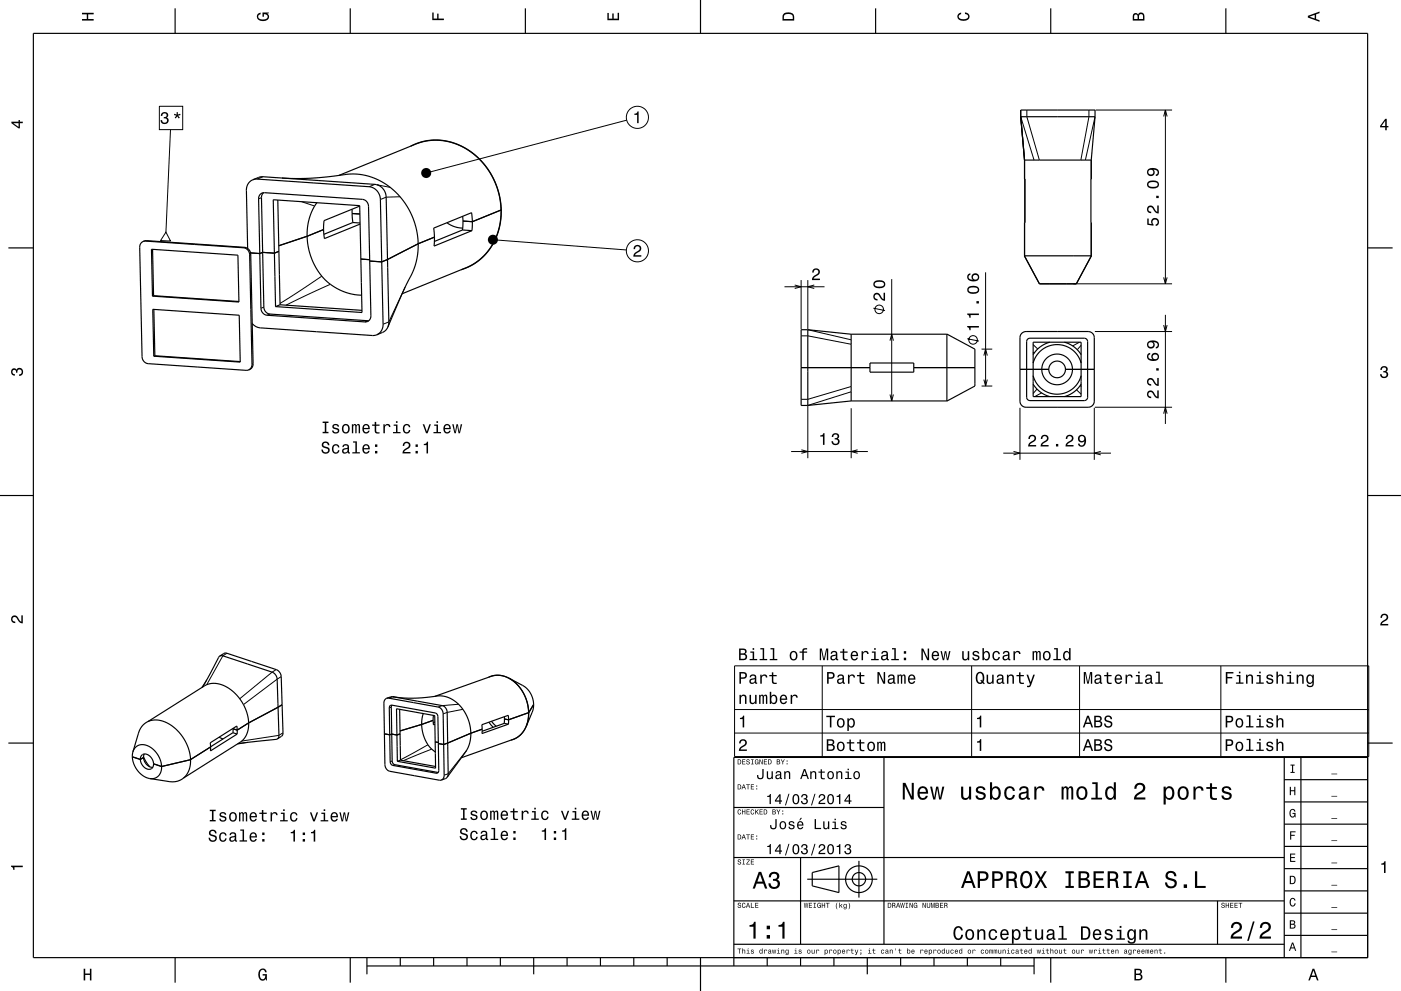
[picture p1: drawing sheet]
<svg xmlns="http://www.w3.org/2000/svg" width="420mm" height="297mm" viewBox="0 0 420 297" stroke-linecap="round" stroke-linejoin="round" font-family="sans-serif">
<g fill="none" stroke="#000" stroke-width=".3">
<path d="M47.8 31.8h7v7h-7zM51.1 38.8l-1.4 30.8M187.9 36l-60.1 15.8M306 35l4 13M307.8 33v2l3.8 13M326.4 33v2l-2.4 13M328.3 35l-2.9 13M328.5 33h22.9M348.9 34.9l.5-1.9 .5 1.9M349.4 33v52.1M78.4 59.2l-.9 .4M78.8 53l-1.7 .7"/>
<path d="M112.4 55.3l-1.7 .7M113.6 55.5l3.4 .7M119.9 59l-4.1 .1-1.8 .7M44 72.1l-.4 .2M49.7 69.6l1.4 2.6-3-.1zM73.3 74.1l-.3 .2M75.2 76.2l-.4 .1M90.4 60.5l3.9 1.2M147.8 71.8l40 3.1M79.1 92l-.9 .4M80.9 94.1l-.8 .4M96.5 82.8l-12.6 8.1"/>
<path d="M99 85.2l-13.3 6.3M110.3 96.1l-.9 .4M121.5 86l-4.9 10.5-1.8 .7M235.2 85.9h12M238.2 85.4l2 .5-2 .6M240.2 83.9v14.8M242.2 83.9v14.8M242.2 98.8l13 3M244.1 85.4l-1.9 .5 1.9 .6M261.8 92.4l3.5 .7M267.3 83.7v36.5M295.5 81.6v34.1"/>
<path d="M321.8 85.1h29.6M328.2 99.4h23.2M348.9 83.1l.5 2 .5-2M348.9 97.4l.5 2 .5-2M349.4 94.4v32.7M75.9 109l-.4 .1M240.2 100.7h2l13 2.5M255.2 117.4l-13 4.1M255.2 115.8l-13 3.9h-2M266.8 102.1l.5-1.9 .5 1.9M266.8 118.2l.5 2 .5-2M290 101.5l3.5 .7"/>
<path d="M294.3 115.7h3.2M294.3 104.6h3.2M295 106.6l.5-2 .5 2M295 113.8l.5 1.9 .5-1.9M309.7 103.3l1.4 1.3M309.7 105.5l.2 .5M310.9 116.6l-1.2 1.3M312.3 117.8l-2.1 1.1M322.7 116.8l1.4 1.3M323.6 102.6l-2 1.1M323.9 115.5l.2 .4M324.1 103.5l-1.1 1.3"/>
<path d="M237.2 135.3h23M240.2 134.8l2 .5-2 .5M242.2 121.7v15.6M255.2 122.4v14.9M257.1 134.8l-1.9 .5 1.9 .5M300.8 135.8h32.3M303.8 135.3l2 .5-2 .5M305.8 122.2v15.6M328.1 122.2v15.6M328.2 122.1h23.2M330 135.3l-1.9 .5 1.9 .5M348.9 124l.5-1.9 .5 1.9"/>
<path d="M68 195.8l-1.2 .7-4.8 8.7M220.2 199.6h190.1v27.1h-190.1zM246.5 199.6v27.1M291.3 199.6v27.1M323.6 199.6v27.1M366 199.6v27.1M62 203.7l-1.2 2.2M82.8 200.7l-1.2 .7-9.7 8M84.3 202.8l-11.3 8.4M84.8 219.6l-1.2 .8-11.1 1.7M117.3 211.9l-.6 .3M118.1 208.9l-.4-.1-1.2 .4"/>
<path d="M137.5 211.1l-4.9 .4-1.2 .4M138.8 212.6l-5.9 1.3M220.2 212.6h190.1M220.2 219.7h190.1M74.3 222.5l-2.9 .3M117.6 228.1l-.6 .2M118.4 229.2l-.6 .2M128.3 223.2l-8.2 4.5M129.4 224.5l-8.5 3.5M131.3 231.5l-.5 .2M139.8 225l-5.4 6.9-1.2 .4"/>
<circle cx="191.1" cy="35.2" r="3.3"/>
<circle cx="191.1" cy="75.2" r="3.3"/>
<circle cx="263.6" cy="92.7" r="1.28"/>
<circle cx="291.7" cy="101.9" r="1.28"/>
</g>
<g fill="none" stroke="#000" stroke-width=".35">
<path d="M10 10h400v277h-400zM52.5 2.5v7.5M105 2.5v7.5M157.5 2.5v7.5M210 0v10M262.5 2.5v7.5M315 2.5v7.5M367.5 2.5v7.5M306 35l1.1 13M306 35v-2h22.3v2M306 35h22.3M328.3 35l-1.2 13"/>
<path d="M75.8 53.9l1.3-.2 33.6 2.3a3.9 3.9 0 0 1 3.3 3.8l.8 37.4a3.3 3.3 0 0 1-1.9 3.1M75.8 53.9l1.9-.8 1.1-.1 34.1 2.3M75.8 53.9a3.3 3.3 0 0 0-1.9 3.2l.3 17.4M78 58.2l.6-.4 .7-.1 29.3 2 .8 .3 .6 .5 .5 1.3 .7 32.9a1.69 1.69 0 0 1-1.8 1.8l-29.3-2-.8-.3-.6-.4-.5-1.4-.7-32.9zM79 57.7l-.5 .8-.1 .7 .7 32.8 .5 1.4 .6 .5 .7 .2 29.6 2M83.3 60l.3 15.3M84.5 53.4h8.6l13.1-1.3 3.6 .5 3.5 1.3 2.6 1.5 2.3 1.8 2.2 2.3 1.6 2.2 1.3 2.5 1.1 2.8 .7 3.1 .3 3M101.6 52.6l24.3-9.9 4-.7 4.2 .4 3.6 1.2 2.9 1.5 2.6 2.2 2.3 2.5 2.1 3.1 1.3 3 .9 3.4 .4 3.6M112.9 55.3a3.9 3.9 0 0 1 2.9 3.8l.8 37.5-.3 1.4M112.9 55.3l.7 .2M123.1 43.8l2.3-1 2.2-.6 2.2-.2h2.2l2.5 .4 2.4 .8 4.2 2.2 1.9 1.5 1.8 1.9 1.7 2.2 1.3 2.2 1 2.2 .8 2.6 .7 4.9M307.1 48v28.7"/>
<path d="M307.1 48h20M327.1 48v28.7M2.5 74.3h7.5M42.9 72.4l1.1-.3 29.3 2 .8 .3 .6 .4 .5 1.4 .7 32.9a1.81 1.81 0 0 1-1.4 1.8M42.9 72.4l.7-.1 29.4 2 .8 .2 .5 .5 .5 1.3 .7 32.9a1.78 1.78 0 0 1-1 1.7M42.9 72.4a1.79 1.79 0 0 0-1 1.7l.7 32.8 .2 1a1.99 1.99 0 0 0 1.6 1.1l29.4 2 .7-.1M45.4 74.7l25.9 1.8 .3 14-25.9-1.8zM45.7 74.7l.3 13.9M83.6 75.3l-1.3 .6-3.6-.3-.8 .4-2.8-.2M83.6 75.3l.4 16M92.1 70.8a17.5 17.5 0 0 0 11.4 16.8l2.5 .6 2.4 .3M92.1 70.8l-8.5 2.8"/>
<path d="M92.1 70.8h-.1M95 60.8a16.1 16.1 0 0 0-2.9 10M97 68.8l-4.9 2M105.6 64l.2 2.7M105.6 64l2.3 .1M105.6 62.7v1.3M105.8 66.7l-8.7 3.5M105.8 66.7l2.1 .1M107.8 61.8l-10.7 4.3-.1 2.7M108 67.2l-10.7 4.3-.3-2.7M108.2 77.6l2.6 .2M108.2 77.6l-.4-16-25.9-1.7 .7 32"/>
<path d="M108.2 77.6l.3 16.1-25.9-1.8M125.4 73.1l-.2 3.4-1 3.7-3.3 7.2-4.6 10.6M125.4 73.1l-8.9 4.5a7.5 7.5 0 0 1-5.7 .6M130.2 71.1l-4.8 2M134 66.8l2.3 1.1 2.4 .5M138.6 68.9l2.9 .2M138.6 68.9l-8.4 3.5M138.7 64.8l.1 1.5M138.8 66.3l-.2 2.6M138.8 66.3l2.8 .1M141.5 69.1l-11.4 4.7 .1-2.7M141.6 66.4l-.1 2.7"/>
<path d="M141.6 66.4l-.2-2.7-11.4 4.7 .2 2.7M150.2 62.9l-.4 4.4-1.2 4.1-2 3.4-2.7 2.9-1.6 1.2-2.2 1.2-19.5 7.9M150.2 62.9l-8.6 3.5M150.2 62.9h.1M150.3 62.9l-.2 2.9-.6 3.1-1 2.9-1.5 2.6-1.8 2.2-2.1 1.8-2.4 1.5-2.5 .9M307.1 76.7h20.1l-4.5 8.4h-11.1zM410 74.3h7.5M45.8 92.7l25.9 1.8 .3 14-25.9-1.7zM46 88.6l-.3 .1M46 88.6l25.6 1.8M46.1 92.7l.3 13.9M75.6 97l1.1 .9 1.3 .4 33.6 2.3 1.3-.3"/>
<path d="M84 91.3l24.5 1.7M84 91.3l-1.4 .6M116.3 98l-1.1 1.3-2.3 1M242.2 98.8h-2v22.7h2M242.2 98.8v22.7M242.2 98.8l13 1.4M306.3 99.9l1.3-.5h18.6a1.83 1.83 0 0 1 1.9 1.8v19a1.83 1.83 0 0 1-1.9 1.9h-18.6a1.83 1.83 0 0 1-1.8-1.9v-19zM46.4 106.6l-.3 .2M46.4 106.6l25.6 1.8M240.2 110.2h20.6M255.2 100.2v20M255.2 100.2h28.7"/>
<path d="M260.8 108.8h13.1v2.7h-13.1zM273.9 110.2h18.4M283.9 100.1l8.4 4.5v11.1l-8.4 4.5zM305.8 110.7h8.6M308.1 101.6l.7-.2h16.3l.7 .3 .3 .7v16.7l-.4 .7-.6 .3h-16.3l-.8-.4-.2-.6v-16.7zM309.7 115.1a8.4 8.4 0 0 0 5 3.8M309.7 112.6a7.4 7.4 0 0 0 7.2 5.5 7.4 7.4 0 0 0 7.2-5.5M309.7 108.8a7.4 7.4 0 0 1 7.2-5.5 7.4 7.4 0 0 1 7.2 5.5M309.7 102.6h14.4v16.3h-14.4zM314.4 110.7a2.5 2.5 0 0 0 2.5 2.5 2.5 2.5 0 0 0 2.5-2.5M314.4 110.7a2.5 2.5 0 0 1 2.5-2.5 2.5 2.5 0 0 1 2.5 2.5M314.7 102.6a8.4 8.4 0 0 0-5 3.7"/>
<path d="M319.1 102.6h.1a8.4 8.4 0 0 1 4.9 3.7M319.4 110.7h8.7M324.1 115.1l-.1 .1a8.4 8.4 0 0 1-4.9 3.7M255.2 120.2l-13 1.3M255.2 120.2h28.7M0 148.5h10M410 148.5h10M65.9 196.6l1.4-.8h.7l14.8 4.9 1 .7 .5 1.4 .5 16.9-.3 .9-1.4 .9M65.9 196.6l.9-.1 14.8 4.9 .7 .4 .8 1.5 .3 8.7M65.9 196.6l-5.4 9.5M44.4 216.2l17-10.7 1.3-.5 1.4-.2 1.8 .2 1.8 .7 1.9 1.3 1.5 1.5 1.4 1.8 1.1 2.2 .7 2.1 .2 2.1M69.8 219.6l-6.7 4.2"/>
<path d="M69.8 219.6l1.3 .4M69.9 218.3v.1M69.9 218.4l-.1 1.2M69.9 218.4l1.2 .4M71.1 218.8v1.2M71.1 218.8l-.1-1.2-8 5 .1 1.3M74.5 216.7v1.6l-.5 1.6-.7 1.3-.8 .9-17.5 11.1M74.5 216.7l-3.4 2.1M83.4 212l.2 8.5-.5 1M83.4 212l-8.9 4.7M84.6 211.2l-1.2 .8M115.2 219.9l3.8 .4"/>
<path d="M115.9 209.3a1.43 1.43 0 0 0-.8 1.4l.3 18.4 .5 1.4 1 .7 15.4 2.6M115.9 209.3l15.5 2.6 1 .7 .5 1.3 .3 18.5a1.41 1.41 0 0 1-.9 1.4M117 211.4l.5-.1 13 2.4 .6 .4 .2 .7 .2 16.1-.3 .7-.4 .1-13-2.3-.6-.4-.2-.7-.3-16.1zM117.5 211.3l-.2 .6 .3 16.2 .2 .7 .6 .4 12.9 2.3M117.7 208.8l6.1 .5 8.2-.8 2.8 .7 2.6 1.8 1.9 2.4 1.4 3.2 .4 3.1M117.7 208.8l-1.8 .5M117.7 208.8l14.9 2.7 .7 .3 .4 .5 .3 1 .2 9.4M119.8 212.6l.3 15.2M119.9 219.9l-.9 .4M126.4 217.1l.2 2 .6 2a8.2 8.2 0 0 0 3.3 4.2M126.4 217.1l-6.5 2M126.4 217.1h.1"/>
<path d="M126.9 213.9l-.5 3.2M129.9 215.9l.1 1.3 .4-.1M129.9 215.9l-3.5 1.2M130.3 214.5l-.4 .1v1.3M130.4 216.4l-.5 .2M130.4 208.7l17-6.1 1.3-.2 1.6 .1 1.6 .5 1.5 .8 2.5 2.4 1.1 1.7 .8 1.8 .5 1.9 .2 2M141.1 219.7l-.3 2.8-.7 2.1-6 8.3M141.1 219.7l-6.9 3M144.5 218.5l-3.4 1.2M146.5 203l1.4-.5 1.5-.2 1.6 .3 1.6 .6M146.6 216.4l1.3 1.6M147.3 216.2l1.5 1.5"/>
<path d="M151.2 216.8l1.2 .2M151.2 216.8l-6.7 2.4M151.2 214.8v.7M151.2 215.5v1.3M151.2 215.5l1.3 .2M152.4 217l-7.9 2.8v-1.3M152.5 215.7l-.1 1.3M152.5 215.7l-.1-1.3-7.9 2.8v1.3M152.6 203.2l2.3 1.8 1.9 2.5 1.2 2.9 .5 3.2M152.6 203.2l4.1 2.2a6.7 6.7 0 0 1 3.3 5.7M157.7 217.7l-.7 1.5-1.1 1.2-1.3 .9-1.4 .5M158.5 213.6l-.3 2.4-.6 1.9-1.1 1.8-1.4 1.3-16.8 6.1"/>
<path d="M158.5 213.6l-6 2.1M158.5 213.6h.1M158.5 213.6l-.2 2.2-.6 1.9M160 211.1l-.4 2.1-1.9 4.5M160 211.1l-1.5 2.5M2.5 222.7h7.5M39.7 226.8a7.1 7.1 0 0 0 5.2 6.5M39.7 226.8l2.4 .8M39.8 225.3l1.9-6 1-1.7 1-1 1.1-.5 1.4-.3h1.3l1.6 .4 1.8 .9 1.7 1.2 1.5 1.6 1.2 1.9 1 2 .6 1.8 .2 2.1M39.8 225.3a3.2 3.2 0 0 1 5.4-1.3 7.5 7.5 0 0 1 3.2 5.7M39.8 225.3l-.1 1.5M42.1 227.6a2.73 2.73 0 0 0 3.3 2.8l.5-.6 .1-.9"/>
<path d="M42.1 227.6a1.58 1.58 0 0 1 1.1-1.7 1.58 1.58 0 0 1 1.9 .9l.7 1 .2 1.1M43 226.8l1.9 3M43 227a3 3 0 0 0 2.8 3M43 227l-.9 .6M43.3 226l-.3 1M46 228.9l2.4 .8M48.4 229.7a3.1 3.1 0 0 1-3.5 3.6M57.1 227.7l-.1 2.1-.7 1.8-.9 1.3-1.5 1-1.2 .3-1.4 .1-6.4-1M57.1 227.7l-8.7 2M63.1 223.9l-6 3.7M65.7 220.9l1.2 .6M71.1 220l-8 5v-1.1"/>
<path d="M83.1 221.5l-11.9 1.5M119 220.3l.1 7.9M119 220.3l-.1-7.9 11.4 2.1 .2 7.8M120.1 227.8l-1 .4M120.1 227.8l10.5 1.9M130.5 222.3l.9 .2M130.5 222.3l.1 7.9-11.5-2M134.1 232.9l-1.8 .9M134.2 222.7l.2 9.2-.3 1M134.2 222.7l-1.2 .4-1.6-.3M265 227v56M385 233.7h25"/>
<path d="M385 227v60M390 227v60M410 222.7h7.5M410 227h-190v62.5M220 257h165M220 242h45M240 257v26M257.5 258v11M385 253.7h25M385 247h25M385 240.3h25M220 270h165"/>
<path d="M242 263.5h21M243.5 261.5l8-2v8l-8-2zM365 270v13M385 273.7h25M385 267h25M385 260.3h25M52.5 287v7.5M105 287v7.5M110 289.5h200M110 287v5M120 287v2.5M130 287v2.5"/>
<path d="M140 287v2.5M150 287v2.5M160 287v5M170 287v2.5M180 287v2.5M190 287v2.5M200 287v2.5M210 287v10M220 283h165M230 287v2.5M240 287v2.5M250 287v2.5"/>
<path d="M260 287v5M270 287v2.5M280 287v2.5M290 287v2.5M300 287v2.5M310 287v5M315 287v7.5M367.5 287v7.5M385 280.3h25"/>
<circle cx="316.9" cy="110.7" r="4.6"/>
<circle cx="257.5" cy="263.5" r="2"/>
<circle cx="257.5" cy="263.5" r="4"/>
</g>
<g fill="#000">
<path d="M24.6 3.8h3.5v.5h-1.7v1.4h1.7v.5h-3.5v-.5h1.4v-1.4h-1.4z" fill-rule="evenodd"/>
<path d="M77.3 4.2l.8-.4v.5l-.3 .1a.68 .68 0 0 0-.4 .6 .68 .68 0 0 0 .4 .6 1.68 1.68 0 0 0 2.4-.6 .93 .93 0 0 0-1.1-.8v.8h-.4v-1.3h1.9v.3l-.5 .1 .4 .4a1.19 1.19 0 0 1-.9 1.7 1.9 1.9 0 0 1-2.6-1.3z" fill-rule="evenodd"/>
<path d="M129.6 3.8h.4v1.8h1.1v-1.5h.4v1.5h1.6v.4h-3.5z" fill-rule="evenodd"/>
<path d="M182.1 3.9h.4v1.7h1.1v-1.6h.4v1.6h1.2v-1.8h.4v2.3h-3.5z" fill-rule="evenodd"/>
<path d="M235 4a2.21 2.21 0 0 0-.4 2.2h3.5v-1.2a1.92 1.92 0 0 0-3.1-1zM235.3 4.4l.4-.2a1.45 1.45 0 0 1 2 .8v.7h-2.7l.1-1z" fill-rule="evenodd"/>
<path d="M287.3 4.2l.8-.4v.4l-.3 .1a.66 .66 0 0 0-.4 .6 .66 .66 0 0 0 .4 .6 1.69 1.69 0 0 0 2.5-.5 .9 .9 0 0 0-1-.8v-.5a1.24 1.24 0 0 1 1.4 1.1 1.24 1.24 0 0 1-1.1 1.4 1.93 1.93 0 0 1-2.6-1.2z" fill-rule="evenodd"/>
<path d="M339.8 4.2l-.2 2h3.5v-1.4a.98 .98 0 0 0-.7-1 .98 .98 0 0 0-1.2 .6 .84 .84 0 0 0-1.4-.2zM340.1 4.5l.4-.1 .4 .1 .1 1.2h-1zM341.6 4.4l.4-.2a.58 .58 0 0 1 .7 .7v.8h-1.2z" fill-rule="evenodd"/>
<path d="M392.1 4.7v.6l3.5 1.2v-.4l-1-.4v-1.4l1-.4v-.4zM392.6 5l1.5-.5v1z" fill-rule="evenodd"/>
<path d="M3.4 36.5v.4l2.1 1.6h.5v-1.6h.8v-.4h-.8v-.5h-.4v.5zM4 36.9h1.6v1.1z" fill-rule="evenodd"/>
<path d="M48.5 33.9l-.3 .8h.5a.62 .62 0 0 1 .3-.7 .62 .62 0 0 1 .8 .2 .62 .62 0 0 1-.2 .9h-.5v.4a.72 .72 0 0 1 .9 .4 .72 .72 0 0 1-.4 .9 .72 .72 0 0 1-.9-.5l-.1-.3h-.5a1.18 1.18 0 0 0 1.5 1.2 1.18 1.18 0 0 0 .6-1.8l-.2-.2a1.01 1.01 0 0 0 0-1.5 1.01 1.01 0 0 0-1.5 .2zM52.3 34.1l-.2 .4 .8 .2-.5 .6 .3 .2 .4-.6 .5 .6 .3-.2-.5-.6 .7-.2-.1-.4-.7 .2v-.7h-.3v.7z" fill-rule="evenodd"/>
<path d="M190.2 34.1a.77 .77 0 0 0 .9-.7h.4v3.5h-.5v-2.5h-.8z" fill-rule="evenodd"/>
<path d="M415.3 35.6l-1.6 2.1v.5h1.6v.8h.4v-.8h.5v-.4h-.5v-2.2zM415.3 36.2v1.6h-1.1z" fill-rule="evenodd"/>
<path d="M190.3 73.7a1.18 1.18 0 0 1 1.9 .3 1.18 1.18 0 0 1-1 1.7l-.8 .8h1.9v.4h-2.4a2.75 2.75 0 0 1 1.8-2 .7 .7 0 0 0-.5-1.1 .7 .7 0 0 0-.8 .9h-.5z" fill-rule="evenodd"/>
<path d="M343.9 65.5v1.9l1.9 .2v-.4a.8 .8 0 0 1-.2-1.2 .8 .8 0 0 1 1.2 .1 .8 .8 0 0 1-.3 1.2v.4a1.21 1.21 0 0 0 1-1.5 1.21 1.21 0 0 0-1.6-.8 1.21 1.21 0 0 0-.6 1.8l-.9-.2v-1.5zM344.1 61.9a1.2 1.2 0 0 0-.2 1.3 1.2 1.2 0 0 0 1.2 .7v-.5a.7 .7 0 0 1-.8-.5 .7 .7 0 0 1 .5-.8 .7 .7 0 0 1 .8 .5l.2 .3a1.63 1.63 0 0 0 1.6 1.1v-2.4h-.5v1.9l-.4-.3-1-1.4a1.1 1.1 0 0 0-1.4 .1zM346.6 58.7v.7h.8v-.7zM344.3 54.4a1.13 1.13 0 0 0-.4 1.2 1.13 1.13 0 0 0 1 .8 1.9 1.9 0 0 0 2.6-1.1 2.03 2.03 0 0 0-3.2-.9zM344.4 55a2.37 2.37 0 0 1 2.6 0v.6a2.37 2.37 0 0 1-2.6 0zM344.3 50.7a1.17 1.17 0 0 0-.3 1.6 1.17 1.17 0 0 0 1.7 .2 1.17 1.17 0 0 0 .1-1.7 1.02 1.02 0 0 1 1.3 .9l-.2 .4-.4 .2v.5a1.23 1.23 0 0 0 .9-1.5 1.23 1.23 0 0 0-1.4-.9zM344.3 51.6a.74 .74 0 0 1 1.4 0 .74 .74 0 0 1-1.4 0z" fill-rule="evenodd"/>
<path d="M243.8 80.7a1.18 1.18 0 0 1 1.9 .3 1.18 1.18 0 0 1-.9 1.7l-.9 .8h1.9v.4h-2.4a2.74 2.74 0 0 1 1.8-2 .69 .69 0 0 0-.5-1.1 .69 .69 0 0 0-.8 .9h-.4z" fill-rule="evenodd"/>
<path d="M262.1 88.1a1.2 1.2 0 0 0-.2 1.3 1.2 1.2 0 0 0 1.2 .7v-.5a.71 .71 0 0 1-.9-.5 .71 .71 0 0 1 .5-.9 .71 .71 0 0 1 .9 .5l.1 .3a1.63 1.63 0 0 0 1.6 1.1v-2.4h-.4v1.9l-.4-.2-.8-1.2a1.1 1.1 0 0 0-1.6-.1zM262.3 84.3a1.13 1.13 0 0 0-.5 1.2 1.13 1.13 0 0 0 1 .8 1.9 1.9 0 0 0 2.6-1.1 2.03 2.03 0 0 0-3.1-.9zM262.3 84.8a2.37 2.37 0 0 1 2.6 0v.7a2.38 2.38 0 0 1-2.6 0z" fill-rule="evenodd"/>
<path d="M289.9 97.7v.3a.77 .77 0 0 1 .7 1h.4v-.8h2.5v-.5zM289.9 94v.3a.77 .77 0 0 1 .7 .9h.4v-.8h2.5v-.4zM292.7 90.3v.6h.8v-.6zM290.4 86a1.13 1.13 0 0 0-.4 1.2 1.13 1.13 0 0 0 1 .8 1.9 1.9 0 0 0 2.6-1.1 2.03 2.03 0 0 0-3.2-.9zM290.5 86.5a2.37 2.37 0 0 1 2.6 0v.7a2.38 2.38 0 0 1-2.6 0zM290.2 82.2a1.44 1.44 0 0 0 .1 1.7 1.44 1.44 0 0 0 1.6 .4 1.26 1.26 0 0 0 1.6-.9 1.26 1.26 0 0 0-1.1-1.5 1.11 1.11 0 0 0-1.1 .7 1.11 1.11 0 0 0 .3 1.2 1.03 1.03 0 0 1-1.2-.8l.1-.4 .4-.2v-.5zM291.7 83.1a.75 .75 0 0 1 1.5 0 .75 .75 0 0 1-1.5 0z" fill-rule="evenodd"/>
<path d="M3.6 110.6a.86 .86 0 0 1 1.4 .2 1.12 1.12 0 0 1 1.5-.4 1.12 1.12 0 0 1 .3 1.6l-.5 .6-.6 .1v-.5a.72 .72 0 0 0 .9-.6 .72 .72 0 0 0-.8-.8 .72 .72 0 0 0-.6 .9h-.4a.62 .62 0 0 0-.4-.8 .62 .62 0 0 0-.8 .5 .62 .62 0 0 0 .5 .7h.4l-.1 .5a1.17 1.17 0 0 1-1-.7 1.17 1.17 0 0 1 .2-1.3z" fill-rule="evenodd"/>
<path d="M344.1 117.3a1.2 1.2 0 0 0-.2 1.4 1.2 1.2 0 0 0 1.2 .6v-.4a.7 .7 0 0 1-.8-.5 .7 .7 0 0 1 .5-.9 .7 .7 0 0 1 .8 .5l.2 .3a1.63 1.63 0 0 0 1.6 1.1v-2.4h-.5v1.9l-.4-.3-.7-1.2a1.1 1.1 0 0 0-1.7-.1zM344.1 113.6a1.2 1.2 0 0 0-.2 1.3 1.2 1.2 0 0 0 1.2 .7v-.5a.7 .7 0 0 1-.8-.5 .7 .7 0 0 1 .5-.8 .7 .7 0 0 1 .8 .5l.2 .3a1.63 1.63 0 0 0 1.6 1.1v-2.4h-.5v1.9l-.4-.3-.7-1.2a1.1 1.1 0 0 0-1.7-.1zM346.6 110.4v.7h.8v-.7zM344.1 106.1a1.44 1.44 0 0 0 .1 1.6 1.44 1.44 0 0 0 1.6 .5 1.26 1.26 0 0 0 1.7-1 1.26 1.26 0 0 0-1.2-1.5 1.11 1.11 0 0 0-1.1 .7 1.11 1.11 0 0 0 .3 1.3 1.02 1.02 0 0 1-1.2-.8l.1-.5 .4-.2v-.4zM345.6 107a.75 .75 0 0 1 1.5 0 .75 .75 0 0 1-1.5 0zM344.3 102.4a1.17 1.17 0 0 0-.3 1.6 1.17 1.17 0 0 0 1.7 .2 1.17 1.17 0 0 0 .1-1.7 1.03 1.03 0 0 1 1.3 .9l-.2 .4-.4 .2v.4a1.23 1.23 0 0 0 .9-1.4 1.23 1.23 0 0 0-1.4-1zM344.3 103.2a.74 .74 0 0 1 1.4 0 .74 .74 0 0 1-1.4 0z" fill-rule="evenodd"/>
<path d="M414.1 110a1.01 1.01 0 0 1 1.5-.2 1.01 1.01 0 0 1 0 1.6 1.12 1.12 0 0 1 .4 1.5 1.12 1.12 0 0 1-1.6 .3l-.6-.5-.1-.6h.5a.72 .72 0 0 0 .7 .9 .72 .72 0 0 0 .7-.8 .72 .72 0 0 0-.9-.6v-.4a.62 .62 0 0 0 .8-.4 .62 .62 0 0 0-.5-.8 .62 .62 0 0 0-.7 .5v.4h-.5z" fill-rule="evenodd"/>
<path d="M96.8 132.6a1.09 1.09 0 0 0-.2 1.3 1.09 1.09 0 0 0 1.2 .5 .64 .64 0 0 1 .5 .9 .64 .64 0 0 1-1 .2l-.5-.8h-.5a1.21 1.21 0 0 0 1.5 1.3 1.21 1.21 0 0 0 .8-1.8l-.8-.3a.72 .72 0 0 1-.9-.6 .7 .7 0 0 1 .8-.6 .7 .7 0 0 1 .6 .7h.5a1.19 1.19 0 0 0-.8-1 1.19 1.19 0 0 0-1.2 .2zM99.8 133.5a1.45 1.45 0 0 0-.2 1.7 1.45 1.45 0 0 0 1.5 .7l.6-.5 .1-.5h-.5l-.4 .7a1.02 1.02 0 0 1-.9-1.1 1.02 1.02 0 0 1 .9-1l.4 .6h.5a1.09 1.09 0 0 0-.8-1 1.09 1.09 0 0 0-1.2 .4zM102.9 133.3l-.3 .7h.4a.55 .55 0 0 1 .7-.6 .55 .55 0 0 1 .4 .8l-.2 .1a.91 .91 0 0 0-1.3 .5 .91 .91 0 0 0 .7 1.2l.9-.5 .1 .4h.6v-.3l-.2-.1-.1-1.6a1.02 1.02 0 0 0-1.7-.6zM103.1 134.8l1.1-.3a.77 .77 0 0 1-.2 .9 .77 .77 0 0 1-.9 .1zM105.8 132.3v.4h.7v2.8h-.9v.4h2.3v-.4h-.9v-3.2zM108.9 133.5a1.45 1.45 0 0 0-.2 1.6 1.45 1.45 0 0 0 1.4 .8l.7-.8h-.4l-.6 .5a.76 .76 0 0 1-.7-.9h1.8a1.17 1.17 0 0 0-.5-1.4 1.17 1.17 0 0 0-1.5 .2zM109.3 133.7l.2-.2a.67 .67 0 0 1 .7 .1 .67 .67 0 0 1 .2 .7h-1.3zM112.4 135.1v.8h.7v-.8zM112.4 133.2v.7h.7v-.7z" fill-rule="evenodd"/>
<path d="M96.7 126.4v.4h.7v2.6h-.7v.5h1.8v-.5h-.7v-2.6h.7v-.4zM99.9 127.3l-.2 .2a.96 .96 0 0 0 1.2 1.2l.3 .2a.6 .6 0 0 1-.5 .7 .6 .6 0 0 1-.7-.6h-.4a1.03 1.03 0 0 0 1.2 1 1.03 1.03 0 0 0 .7-1.5l-1.3-.4a.54 .54 0 0 1 .4-.7 .54 .54 0 0 1 .6 .5h.4a1.09 1.09 0 0 0-1.7-.6zM102.8 127.4a1.45 1.45 0 0 0-.2 1.7 1.45 1.45 0 0 0 1.6 .8 1.45 1.45 0 0 0 .6-1.8 1.45 1.45 0 0 0-1.6-1zM103.1 127.7a.67 .67 0 0 1 .7-.2 .67 .67 0 0 1 .5 .5 .93 .93 0 0 1 .1 1.1 .93 .93 0 0 1-1 .4 1.36 1.36 0 0 1-.3-1.8zM105.5 127.1v2.8h.4v-1.9l.2-.5h.3l.1 .2v2.2h.4v-2.1l.4-.4 .2 .5v2h.4v-1.9a.69 .69 0 0 0-.5-1l-.5 .4-.5-.4-.5 .4v-.3zM108.9 127.4a1.45 1.45 0 0 0-.2 1.7 1.45 1.45 0 0 0 1.4 .8l.7-.8h-.4l-.6 .5a.76 .76 0 0 1-.7-1h1.8a1.17 1.17 0 0 0-.5-1.3 1.17 1.17 0 0 0-1.5 .1zM109.3 127.6l.2-.1a.67 .67 0 0 1 .7 .1 .67 .67 0 0 1 .2 .7h-1.3zM112.3 126.4v.8h-.7v.4h.7l.1 1.8a1.05 1.05 0 0 0 1.4 .5v-.4a.68 .68 0 0 1-1-.3v-1.6h1v-.4h-1v-.8zM114.9 127.1v2.8h.5v-1.6a.66 .66 0 0 1 .3-.8 .66 .66 0 0 1 .9 .3v.2h.5a.89 .89 0 0 0-.7-.9 .89 .89 0 0 0-1.1 .5v-.5zM118 127.2v.4h.7v1.9h-.9v.4h2.3v-.4h-.9v-2.3zM118.7 126.2v.5h.5v-.5zM121.1 127.4a1.45 1.45 0 0 0-.3 1.7 1.45 1.45 0 0 0 1.5 .8l.6-.6 .1-.4h-.4l-.4 .6a1.02 1.02 0 0 1-1-1 1.02 1.02 0 0 1 1-1l.4 .5h.4a1.09 1.09 0 0 0-.8-.9 1.09 1.09 0 0 0-1.1 .3zM126.7 127.1l1 2.8h.5l1-2.8h-.5l-.7 2.2-.8-2.2zM130.2 127.2v.4h.7v1.9h-.9v.4h2.2v-.4h-.9v-2.3zM130.9 126.2v.5h.4v-.5zM133.2 127.4a1.45 1.45 0 0 0-.2 1.7 1.45 1.45 0 0 0 1.4 .8l.7-.8h-.4l-.6 .5a.76 .76 0 0 1-.7-1h1.7a1.17 1.17 0 0 0-.4-1.3 1.17 1.17 0 0 0-1.5 .1zM133.6 127.6l.2-.1a.67 .67 0 0 1 .7 .1 .67 .67 0 0 1 .2 .7h-1.3zM135.6 127.1l.6 2.8h.5l.4-2.3 .4 2.3h.4l.7-2.8h-.5l-.4 2.3-.4-2.3h-.5l-.4 2.3-.4-2.3z" fill-rule="evenodd"/>
<path d="M121.1 132.7l-.4 .9h.5a.7 .7 0 0 1 .5-.8 .7 .7 0 0 1 .9 .5 .7 .7 0 0 1-.5 .9l-.3 .1a1.63 1.63 0 0 0-1.1 1.6h2.4v-.4h-1.9l.8-.8a1.17 1.17 0 0 0 .9-1.7 1.17 1.17 0 0 0-1.8-.3zM124.6 135.1v.8h.7v-.8zM124.6 133.2v.7h.7v-.7zM127 133.1v.3h.9v2.5h.4v-3.5h-.3a.77 .77 0 0 1-1 .7z" fill-rule="evenodd"/>
<path d="M245.9 130.5v.3h.8v2.5h.5v-3.5h-.4a.78 .78 0 0 1-.9 .7zM249.7 130.1l-.3 .9h.4a.62 .62 0 0 1 .3-.8 .62 .62 0 0 1 .8 .3 .62 .62 0 0 1-.2 .8h-.5v.4a.74 .74 0 0 1 1 .6 .74 .74 0 0 1-.8 .9 .74 .74 0 0 1-.7-1h-.4a1.18 1.18 0 0 0 1.5 1.2 1.18 1.18 0 0 0 .6-1.8l-.3-.1a1.01 1.01 0 0 0 .1-1.6 1.01 1.01 0 0 0-1.5 .2z" fill-rule="evenodd"/>
<path d="M308.6 130.6l-.3 1h.5a.7 .7 0 0 1 .5-.9 .7 .7 0 0 1 .8 .5 .7 .7 0 0 1-.5 .9l-.3 .1a1.63 1.63 0 0 0-1.1 1.6h2.4v-.4h-1.9l.9-.8a1.17 1.17 0 0 0 .9-1.7 1.17 1.17 0 0 0-1.9-.3zM312.3 130.6l-.3 1h.5a.7 .7 0 0 1 .5-.9 .7 .7 0 0 1 .9 .5 .7 .7 0 0 1-.5 .9l-.3 .1a1.63 1.63 0 0 0-1.2 1.6h2.5v-.4h-1.9l.8-.8a1.17 1.17 0 0 0 .9-1.7 1.17 1.17 0 0 0-1.9-.3zM316.6 133.1v.7h.7v-.7zM319.8 130.6l-.3 1h.5a.7 .7 0 0 1 .5-.9 .7 .7 0 0 1 .8 .5 .7 .7 0 0 1-.5 .9l-.3 .1a1.63 1.63 0 0 0-1.1 1.6h2.4v-.4h-1.9l.9-.8a1.17 1.17 0 0 0 .9-1.7 1.17 1.17 0 0 0-1.9-.3zM323.5 130.6a1.15 1.15 0 0 0-.1 1.7 1.15 1.15 0 0 0 1.7-.1 1.02 1.02 0 0 1-.8 1.3l-.5-.1-.2-.5h-.4a1.23 1.23 0 0 0 1.4 1 1.23 1.23 0 0 0 1-1.5 1.41 1.41 0 0 0-.4-1.7 1.41 1.41 0 0 0-1.7-.1zM323.6 131.4a.75 .75 0 0 1 1.5 0 .75 .75 0 0 1-1.5 0z" fill-rule="evenodd"/>
<path d="M3.6 184.7a1.22 1.22 0 0 1 2 .8l.8 .8v-1.9h.4v2.4a2.76 2.76 0 0 1-2-1.8 .69 .69 0 0 0-1.1 .5 .69 .69 0 0 0 .9 .8v.4a1.19 1.19 0 0 1-1.2-.6 1.19 1.19 0 0 1 .2-1.4z" fill-rule="evenodd"/>
<path d="M221.6 194.4v3.5h1.3a.98 .98 0 0 0 1.1-.8 .98 .98 0 0 0-.6-1.1 .86 .86 0 0 0 .4-1.1 .86 .86 0 0 0-1-.5zM222 194.8h.8a.53 .53 0 0 1 .6 .5 .53 .53 0 0 1-.7 .5h-.7zM222 196.2h.8a.61 .61 0 0 1 .7 .6 .61 .61 0 0 1-.7 .6h-.8zM224.9 195.2v.4h.7v1.9h-.9v.4h2.3v-.4h-.9v-2.3zM225.6 194.2v.5h.5v-.5zM227.9 194.2v.4h.7v2.9h-.9v.4h2.3v-.4h-.9v-3.3zM231 194.2v.4h.7v2.9h-.9v.4h2.2v-.4h-.9v-3.3zM237 195.4a1.45 1.45 0 0 0-.2 1.8 1.45 1.45 0 0 0 1.6 .7 1.45 1.45 0 0 0 .7-1.8 1.45 1.45 0 0 0-1.7-.9zM237.4 195.7a.67 .67 0 0 1 .7-.2 .67 .67 0 0 1 .5 .6 .93 .93 0 0 1 0 1 .93 .93 0 0 1-1 .4 1.37 1.37 0 0 1-.2-1.8zM239.7 195.2v.4h.8v2.3h.5v-2.3h1v-.4h-1v-.3l1-.2v-.4a.96 .96 0 0 0-1.1 0 .96 .96 0 0 0-.4 .9zM245.8 194.4v3.5h.3v-3.2l.7 3.2h.4l.7-3.2v3.2h.4v-3.5h-.6l-.7 3-.6-3zM249.3 195.3l-.3 .6h.4a.55 .55 0 0 1 .7-.5 .55 .55 0 0 1 .4 .8h-.2a.91 .91 0 0 0-1.3 .6 .91 .91 0 0 0 .7 1.1l.9-.4 .1 .3 .6 .1v-.4h-.3v-1.6a1.02 1.02 0 0 0-.7-.8 1.02 1.02 0 0 0-1 .2zM249.5 196.8l1.1-.3a.77 .77 0 0 1-.2 .9 .77 .77 0 0 1-.9 0zM252.6 194.5v.7h-.7v.4h.7l.1 1.8a1.05 1.05 0 0 0 1.4 .5v-.3a.68 .68 0 0 1-1-.4v-1.6h1v-.4h-1v-.7zM255.3 195.4a1.45 1.45 0 0 0-.2 1.7 1.45 1.45 0 0 0 1.4 .8l.7-.8h-.4l-.6 .5a.76 .76 0 0 1-.7-1h1.7a1.16 1.16 0 0 0-.4-1.3 1.16 1.16 0 0 0-1.5 .1zM255.7 195.7l.2-.2a.67 .67 0 0 1 .7 .1 .67 .67 0 0 1 .2 .7h-1.3zM258.3 195.2v2.7h.4v-1.6a.66 .66 0 0 1 .4-.8 .66 .66 0 0 1 .8 .3l.1 .2h.4a.89 .89 0 0 0-.7-.9 .89 .89 0 0 0-1 .5v-.4zM261.4 195.2v.4h.7v1.9h-.9v.4h2.2v-.4h-.9v-2.3zM262.1 194.2v.5h.4v-.5zM264.5 195.3l-.3 .6h.4a.55 .55 0 0 1 .7-.5 .55 .55 0 0 1 .4 .8h-.2a.91 .91 0 0 0-1.3 .6 .91 .91 0 0 0 .7 1.1l.9-.4 .1 .3 .6 .1v-.4h-.3v-1.6a1.02 1.02 0 0 0-.7-.8 1.02 1.02 0 0 0-1 .2zM264.7 196.8l1-.3a.77 .77 0 0 1-.2 .9 .77 .77 0 0 1-.8 0zM267.4 194.2v.4h.7v2.9h-.9v.4h2.3v-.4h-.9v-3.3zM271 197.1v.8h.7v-.8zM271 195.2v.7h.7v-.7zM276.2 194.4v3.5h.4v-2.9l1.4 2.9h.5v-3.5h-.4v2.8l-1.3-2.8zM279.6 195.4a1.46 1.46 0 0 0-.3 1.7 1.46 1.46 0 0 0 1.5 .8l.7-.8h-.4l-.6 .5a.76 .76 0 0 1-.7-1h1.7a1.17 1.17 0 0 0-.5-1.3 1.17 1.17 0 0 0-1.4 .1zM280 195.7l.2-.2a.67 .67 0 0 1 .7 .1 .67 .67 0 0 1 .2 .7h-1.3zM282 195.2l.6 2.7h.4l.4-2.3 .5 2.3h.4l.6-2.7h-.4l-.4 2.3-.4-2.3h-.5l-.4 2.3-.4-2.3zM288.5 195.2v1.7a.89 .89 0 0 0 .6 1 .89 .89 0 0 0 1-.5v.5h.5v-2.7h-.5v1.5a.64 .64 0 0 1-.4 .8 .64 .64 0 0 1-.8-.3v-2zM291.8 195.3l-.2 .2a.96 .96 0 0 0 1.2 1.2l.3 .2a.6 .6 0 0 1-.5 .7 .6 .6 0 0 1-.7-.6h-.4a1.03 1.03 0 0 0 1.3 1 1.03 1.03 0 0 0 .6-1.5l-1.3-.4a.54 .54 0 0 1 .4-.7 .54 .54 0 0 1 .6 .5h.5a1.09 1.09 0 0 0-1.8-.6zM294.5 194.2v3.7h.5v-.5a.92 .92 0 0 0 1 .5 .92 .92 0 0 0 .7-.8 1.26 1.26 0 0 0 0-1.4 1.26 1.26 0 0 0-1.4-.5l-.3 .4v-1.4zM295.2 195.7a.63 .63 0 0 1 .6-.2 .63 .63 0 0 1 .5 .6v.4a.84 .84 0 0 1-.6 1.1 1.19 1.19 0 0 1-.5-1.9zM297.8 195.4a1.45 1.45 0 0 0-.2 1.7 1.45 1.45 0 0 0 1.5 .8l.6-.6 .1-.4h-.5l-.4 .6a1.01 1.01 0 0 1-.9-1 1.01 1.01 0 0 1 .9-1l.4 .6h.4a1.09 1.09 0 0 0-.7-1 1.09 1.09 0 0 0-1.2 .3zM300.9 195.3l-.3 .6h.4a.55 .55 0 0 1 .7-.5 .55 .55 0 0 1 .4 .8h-.2a.91 .91 0 0 0-1.3 .6 .91 .91 0 0 0 .7 1.1l.9-.4 .1 .3 .6 .1v-.4h-.3v-1.6a1.02 1.02 0 0 0-.7-.8 1.02 1.02 0 0 0-1 .2zM301.1 196.8l1.1-.3a.77 .77 0 0 1-.2 .9 .77 .77 0 0 1-.9 0zM303.8 195.2v2.7h.5v-1.6a.66 .66 0 0 1 .3-.8 .66 .66 0 0 1 .9 .3v.2h.4a.89 .89 0 0 0-.6-.9 .89 .89 0 0 0-1.1 .5v-.4zM309.6 195.2v2.7h.4v-2.1l.2-.3h.3l.1 .2v2.2h.4v-2.1l.3-.4 .3 .6v1.9h.4v-1.9a.69 .69 0 0 0-.5-.9l-.6 .4-.5-.4-.5 .3v-.2zM312.9 195.4a1.45 1.45 0 0 0-.2 1.8 1.45 1.45 0 0 0 1.6 .7 1.45 1.45 0 0 0 .7-1.8 1.45 1.45 0 0 0-1.7-.9zM313.3 195.7a.67 .67 0 0 1 .7-.2 .67 .67 0 0 1 .5 .6 .93 .93 0 0 1 0 1 .93 .93 0 0 1-1 .4 1.37 1.37 0 0 1-.2-1.8zM316 194.2v.4h.7v2.9h-.9v.4h2.2v-.4h-.9v-3.3zM319 195.4a1.49 1.49 0 0 0-.3 1.6 1.49 1.49 0 0 0 1.3 .9l.5-.5v.5h.4v-3.7h-.4v1.4a.9 .9 0 0 0-1.5-.2zM319.3 195.7a.62 .62 0 0 1 .7-.2 .62 .62 0 0 1 .4 .6 .91 .91 0 0 1 .1 1 .91 .91 0 0 1-1 .4l-.3-.5z" fill-rule="evenodd"/>
<path d="M414.2 184.2a1.18 1.18 0 0 1 1.9 .3 1.18 1.18 0 0 1-1 1.7l-.8 .8h1.9v.4h-2.4a2.76 2.76 0 0 1 1.8-2 .69 .69 0 0 0-.5-1.1 .69 .69 0 0 0-.8 .9h-.4z" fill-rule="evenodd"/>
<path d="M221.7 201.4v3.5h.4v-1.5a1.34 1.34 0 0 0 1.8-1 .93 .93 0 0 0-1-1zM222.1 201.8h.7a.6 .6 0 0 1 .6 .6 .6 .6 0 0 1-.7 .6h-.6zM225 202.3l-.3 .7h.4a.55 .55 0 0 1 .7-.5 .55 .55 0 0 1 .4 .7l-.2 .1a.91 .91 0 0 0-1.3 .5 .91 .91 0 0 0 .7 1.2l.9-.4 .1 .3h.6v-.3l-.3-.1v-1.6a1.02 1.02 0 0 0-.7-.8 1.02 1.02 0 0 0-1 .2zM225.2 203.9l1.1-.4a.77 .77 0 0 1-.2 .9 .77 .77 0 0 1-.9 .1zM227.9 202.2v2.7h.5v-1.5a.67 .67 0 0 1 .3-.8 .67 .67 0 0 1 .9 .2v.2h.4a.89 .89 0 0 0-.6-.9 .89 .89 0 0 0-1.1 .6v-.5zM231.4 201.5v.8h-.8v.4h.8v1.8a1.05 1.05 0 0 0 1.4 .5v-.4l-.9-.1-.1-.5v-1.3h1v-.4h-1v-.8z" fill-rule="evenodd"/>
<path d="M221.7 208.2v2.8h.4v-1.6a.63 .63 0 0 1 .4-.8 .63 .63 0 0 1 .8 .4v2h.5v-1.8a.89 .89 0 0 0-.6-1 .89 .89 0 0 0-1.1 .5v-.5zM224.7 208.2v1.8a.89 .89 0 0 0 .6 1 .89 .89 0 0 0 1.1-.5v.5h.4v-2.8h-.4v1.6a.65 .65 0 0 1-.4 .8 .65 .65 0 0 1-.8-.3l-.1-2.1zM227.6 208.2v2.8h.4v-2.1l.2-.3h.3l.1 .2v2.2h.4v-2.1l.4-.4 .2 .6v1.9h.4v-1.9a.69 .69 0 0 0-.5-.9l-.5 .3-.5-.3-.5 .3v-.3zM230.8 207.3v3.7h.4v-.5a.92 .92 0 0 0 1 .5 .92 .92 0 0 0 .8-.8 1.27 1.27 0 0 0-.1-1.5 1.27 1.27 0 0 0-1.4-.4l-.3 .4v-1.4zM231.4 208.8a.63 .63 0 0 1 .7-.2 .63 .63 0 0 1 .4 .6l.1 .4a.84 .84 0 0 1-.7 1.1 1.18 1.18 0 0 1-.5-1.9zM234.1 208.5a1.46 1.46 0 0 0-.3 1.7 1.46 1.46 0 0 0 1.5 .8l.6-.8h-.4l-.6 .5a.75 .75 0 0 1-.7-1h1.8a1.17 1.17 0 0 0-.5-1.3 1.17 1.17 0 0 0-1.4 .1zM234.4 208.8l.2-.2a.67 .67 0 0 1 .7 .1 .67 .67 0 0 1 .2 .7h-1.3zM237 208.2v2.8h.5v-1.6a.66 .66 0 0 1 .3-.8 .66 .66 0 0 1 .9 .3v.2h.5a.89 .89 0 0 0-.7-.9 .89 .89 0 0 0-1.1 .5v-.5z" fill-rule="evenodd"/>
<path d="M221.8 215.2a.77 .77 0 0 0 1-.7h.3v3.5h-.5v-2.5h-.8z" fill-rule="evenodd"/>
<path d="M248 201.4v3.5h.4v-1.5a1.34 1.34 0 0 0 1.8-1 .93 .93 0 0 0-1-1zM248.4 201.8h.6a.6 .6 0 0 1 .7 .6 .6 .6 0 0 1-.7 .6h-.6zM251.3 202.3l-.3 .7h.4a.55 .55 0 0 1 .7-.5 .55 .55 0 0 1 .4 .7l-.2 .1a.91 .91 0 0 0-1.3 .5 .91 .91 0 0 0 .7 1.2l.9-.4 .1 .3h.6v-.3l-.3-.1v-1.6a1.02 1.02 0 0 0-.7-.8 1.02 1.02 0 0 0-1 .2zM251.5 203.9l1.1-.4a.77 .77 0 0 1-.2 .9 .77 .77 0 0 1-.9 .1zM254.2 202.2v2.7h.5v-1.5a.66 .66 0 0 1 .3-.8 .66 .66 0 0 1 .8 .2l.1 .2h.4a.89 .89 0 0 0-.7-.9 .89 .89 0 0 0-1 .6v-.5zM257.7 201.5v.8h-.8v.4h.8v1.8a1.05 1.05 0 0 0 1.4 .5v-.4l-.9-.1-.1-.5v-1.3h1v-.4h-1v-.8zM263 201.4v3.5h.5v-2.9l1.3 2.9h.5v-3.5h-.4v2.9l-1.3-2.9zM266.5 202.3l-.3 .7h.4a.55 .55 0 0 1 .7-.5 .55 .55 0 0 1 .4 .7l-.2 .1a.91 .91 0 0 0-1.3 .5 .91 .91 0 0 0 .7 1.2l.9-.4 .1 .3h.6v-.3l-.3-.1v-1.6a1.02 1.02 0 0 0-.7-.8 1.02 1.02 0 0 0-1 .2zM266.7 203.9l1-.4a.77 .77 0 0 1-.2 .9 .77 .77 0 0 1-.8 .1zM269 202.2v2.7h.5v-1.8l.2-.6h.2l.2 .3v2.1h.4v-2.1l.3-.3 .3 .5v1.9h.4v-1.9a.69 .69 0 0 0-.5-.9l-.6 .4-.5-.4-.5 .4v-.3zM272.5 202.5a1.46 1.46 0 0 0-.3 1.6 1.46 1.46 0 0 0 1.5 .8l.7-.8h-.5l-.6 .5a.76 .76 0 0 1-.6-.9h1.7a1.17 1.17 0 0 0-.5-1.4 1.17 1.17 0 0 0-1.4 .2zM272.8 202.7l.2-.1a.67 .67 0 0 1 .7 0 .67 .67 0 0 1 .3 .7h-1.3z" fill-rule="evenodd"/>
<path d="M247.7 214.5v.4h1.1v3.1h.5v-3.1h1v-.4zM251.2 215.6a1.45 1.45 0 0 0-.2 1.7 1.45 1.45 0 0 0 1.5 .7 1.45 1.45 0 0 0 .7-1.8 1.45 1.45 0 0 0-1.6-.9zM251.5 215.9a.67 .67 0 0 1 .7-.3 .67 .67 0 0 1 .5 .6 .93 .93 0 0 1 0 1.1 .93 .93 0 0 1-1 .3 1.37 1.37 0 0 1-.2-1.7zM254 215.3v3.8h.5v-1.5a.93 .93 0 0 0 1 .5 .93 .93 0 0 0 .7-.8 1.27 1.27 0 0 0 0-1.5 1.27 1.27 0 0 0-1.4-.5l-.3 .4v-.4zM254.7 215.9a.63 .63 0 0 1 .6-.3 .63 .63 0 0 1 .5 .6v.4a.84 .84 0 0 1-.6 1.1 1.18 1.18 0 0 1-.5-1.8z" fill-rule="evenodd"/>
<path d="M292.9 215.2a.77 .77 0 0 0 .9-.7h.4v3.5h-.5v-2.5h-.8z" fill-rule="evenodd"/>
<path d="M292.9 201.8a2.02 2.02 0 0 0 .9 3.2l.8-.3 .4 .4 .2-.3-.4-.4a2.15 2.15 0 0 0-.7-3h-.8zM293.5 201.8l.3-.1a1.69 1.69 0 0 1 .7 2.3l-.4-.3-.2 .3 .4 .4a.64 .64 0 0 1-1.1-.2l-.2-.4a1.96 1.96 0 0 1 .5-2zM295.8 202.2v1.8a.89 .89 0 0 0 .6 1 .89 .89 0 0 0 1.1-.5v.4h.4v-2.7h-.5v1.6a.65 .65 0 0 1-.3 .7 .65 .65 0 0 1-.9-.3v-2zM299.1 202.3l-.2 .7h.4a.55 .55 0 0 1 .6-.5 .55 .55 0 0 1 .4 .7l-.2 .1a.91 .91 0 0 0-1.3 .5 .91 .91 0 0 0 .8 1.2l.8-.4 .1 .3h.6v-.3l-.2-.1-.1-1.6a1.02 1.02 0 0 0-.6-.8 1.02 1.02 0 0 0-1.1 .2zM299.3 203.9l1.1-.4a.77 .77 0 0 1-.2 .9 .77 .77 0 0 1-.9 .1zM301.9 202.2v2.7h.4v-1.6a.63 .63 0 0 1 .4-.7 .63 .63 0 0 1 .8 .3v2h.5v-1.8a.89 .89 0 0 0-.7-1 .89 .89 0 0 0-1 .5v-.4zM305.5 201.5v.8h-.8v.4h.8v1.8a1.04 1.04 0 0 0 1.5 .5v-.4a.68 .68 0 0 1-1-.3l-.1-1.6h1.1v-.4h-1.1v-.8zM307.7 202.2l1.1 2.9-.3 .4h-.6v.4a.89 .89 0 0 0 1.2-.6l1.1-3.1h-.4l-.8 2.2-.8-2.2z" fill-rule="evenodd"/>
<path d="M325.9 214.5l-1.3 3.5h.5l.4-1h1.4l.3 1h.5l-1.3-3.5zM326.2 215l.5 1.5h-1.1zM328 214.5v3.5h1.3a.98 .98 0 0 0 1.1-.7 .98 .98 0 0 0-.6-1.2 .86 .86 0 0 0 .5-1 .86 .86 0 0 0-1-.6zM328.5 214.9h.7a.53 .53 0 0 1 .6 .6 .53 .53 0 0 1-.6 .5h-.7zM328.5 216.4h.7a.61 .61 0 0 1 .8 .6 .61 .61 0 0 1-.7 .6h-.8zM331.4 214.7a1.09 1.09 0 0 0-.2 1.3 1.09 1.09 0 0 0 1.3 .5 .64 .64 0 0 1 .4 .9 .64 .64 0 0 1-1 .2l-.5-.8h-.4a1.21 1.21 0 0 0 1.5 1.3 1.21 1.21 0 0 0 .7-1.8l-.8-.3a.71 .71 0 0 1-.8-.6 .7 .7 0 0 1 .7-.6 .7 .7 0 0 1 .6 .7h.5a1.19 1.19 0 0 0-.7-1 1.19 1.19 0 0 0-1.3 .2z" fill-rule="evenodd"/>
<path d="M324.9 201.4v3.5h.4v-3.2l.6 3.2h.5l.6-3.2v3.2h.4v-3.5h-.6l-.6 3.1-.7-3.1zM328.4 202.3l-.2 .7h.4a.55 .55 0 0 1 .7-.5 .55 .55 0 0 1 .3 .7l-.2 .1a.91 .91 0 0 0-1.3 .5 .91 .91 0 0 0 .8 1.2l.9-.4 .1 .3h.5v-.3l-.2-.1v-1.6a1.02 1.02 0 0 0-.7-.8 1.02 1.02 0 0 0-1.1 .2zM328.6 203.9l1.1-.4a.77 .77 0 0 1-.2 .9 .77 .77 0 0 1-.9 .1zM331.8 201.5v.8h-.8v.4h.8v1.8a1.04 1.04 0 0 0 1.4 .5v-.4a.68 .68 0 0 1-1-.3v-1.6h1v-.4h-1v-.8zM334.5 202.5a1.45 1.45 0 0 0-.3 1.6 1.45 1.45 0 0 0 1.4 .8l.7-.8h-.4l-.6 .5a.76 .76 0 0 1-.7-.9h1.8a1.16 1.16 0 0 0-.5-1.4 1.16 1.16 0 0 0-1.4 .2zM334.8 202.7l.2-.1a.67 .67 0 0 1 .7 0 .67 .67 0 0 1 .2 .7h-1.3zM337.4 202.2v2.7h.5v-1.5a.66 .66 0 0 1 .3-.8 .66 .66 0 0 1 .9 .2v.2h.4a.89 .89 0 0 0-.6-.9 .89 .89 0 0 0-1.1 .6v-.5zM340.5 202.3v.4h.7v1.8h-.9v.4h2.3v-.4h-.9v-2.2zM341.2 201.3v.5h.5v-.5zM343.6 202.3l-.2 .7h.4a.55 .55 0 0 1 .6-.5 .55 .55 0 0 1 .4 .7l-.2 .1a.91 .91 0 0 0-1.3 .5 .91 .91 0 0 0 .8 1.2l.8-.4 .1 .3h.6v-.3l-.2-.1-.1-1.6a1.02 1.02 0 0 0-.6-.8 1.02 1.02 0 0 0-1.1 .2zM343.8 203.9l1.1-.4a.77 .77 0 0 1-.2 .9 .77 .77 0 0 1-.9 .1zM346.6 201.3v.4h.7v2.8h-1v.4h2.3v-.4h-.9v-3.2z" fill-rule="evenodd"/>
<path d="M367.5 214.5v3.5h.4v-1.5a1.33 1.33 0 0 0 1.8-1 .93 .93 0 0 0-1-1zM367.9 214.9h.6a.6 .6 0 0 1 .7 .6 .6 .6 0 0 1-.7 .6h-.6zM370.7 215.6a1.45 1.45 0 0 0-.2 1.7 1.45 1.45 0 0 0 1.5 .7 1.45 1.45 0 0 0 .7-1.8 1.45 1.45 0 0 0-1.6-.9zM371 215.9a.67 .67 0 0 1 .7-.3 .67 .67 0 0 1 .5 .6 .93 .93 0 0 1 0 1.1 .93 .93 0 0 1-1 .3 1.37 1.37 0 0 1-.2-1.7zM373.7 214.4v.4h.7v2.8h-.9v.4h2.3v-.4h-.9v-3.2zM376.8 215.4v.4h.7v1.8h-.9v.4h2.3v-.4h-1v-2.2zM377.5 214.4v.5h.5v-.5zM379.9 215.4l-.2 .3a.96 .96 0 0 0 1.2 1.2l.3 .1a.6 .6 0 0 1-.5 .8 .6 .6 0 0 1-.7-.6h-.4a1.03 1.03 0 0 0 1.3 .9 1.03 1.03 0 0 0 .6-1.4l-1.3-.5a.54 .54 0 0 1 .4-.7 .54 .54 0 0 1 .6 .5h.5a1.08 1.08 0 0 0-1.8-.6zM382.7 214.4v3.6h.4v-1.6a.63 .63 0 0 1 .4-.7 .63 .63 0 0 1 .8 .3v2h.5v-1.8a.88 .88 0 0 0-.6-1 .88 .88 0 0 0-1.1 .5v-1.3z" fill-rule="evenodd"/>
<path d="M367.5 201.4v3.5h.5v-1.6h1.4v-.4h-1.4v-1.1h1.8v-.4zM370.7 202.3v.4h.7v1.8h-.9v.4h2.3v-.4h-.9v-2.2zM371.4 201.3v.5h.5v-.5zM373.5 202.2v2.7h.5v-1.6a.63 .63 0 0 1 .4-.7 .63 .63 0 0 1 .8 .3v2h.4v-1.8a.89 .89 0 0 0-.6-1 .89 .89 0 0 0-1 .5v-.4zM376.8 202.3v.4h.7v1.8h-.9v.4h2.3v-.4h-1v-2.2zM377.5 201.3v.5h.5v-.5zM379.9 202.3l-.2 .3a.96 .96 0 0 0 1.2 1.2l.3 .1a.6 .6 0 0 1-.5 .8 .6 .6 0 0 1-.7-.6h-.4a1.03 1.03 0 0 0 1.3 .9 1.03 1.03 0 0 0 .6-1.4l-1.3-.5a.54 .54 0 0 1 .4-.7 .54 .54 0 0 1 .6 .5h.5a1.08 1.08 0 0 0-1.8-.6zM382.7 201.3v3.6h.4v-1.6a.63 .63 0 0 1 .4-.7 .63 .63 0 0 1 .8 .3v2h.5v-1.8a.88 .88 0 0 0-.6-1 .88 .88 0 0 0-1.1 .5v-1.3zM385.9 202.3v.4h.7v1.8h-.9v.4h2.3v-.4h-1v-2.2zM386.6 201.3v.5h.5v-.5zM388.7 202.2v2.7h.5v-1.6a.63 .63 0 0 1 .4-.7 .63 .63 0 0 1 .8 .3v2h.4v-1.8a.89 .89 0 0 0-.6-1 .89 .89 0 0 0-1.1 .5v-.4zM391.9 202.5a1.49 1.49 0 0 0-.3 1.5 1.49 1.49 0 0 0 1.3 1l.5-.5a.73 .73 0 0 1-.3 1 .73 .73 0 0 1-1-.3h-.4a1.1 1.1 0 0 0 1.3 .8 1.1 1.1 0 0 0 .9-1.2v-2.6h-.5v.4l-.3-.4a.9 .9 0 0 0-1.2 .3zM392.2 202.8a.63 .63 0 0 1 .7-.3 .63 .63 0 0 1 .5 .6 .92 .92 0 0 1 0 1 .92 .92 0 0 1-1 .4l-.3-.5z" fill-rule="evenodd"/>
<path d="M221.9 221.8a1.18 1.18 0 0 1 1.9 .3 1.18 1.18 0 0 1-1 1.7l-.8 .8h1.9v.5h-2.4a2.76 2.76 0 0 1 1.8-2.1 .69 .69 0 0 0-.5-1.1 .69 .69 0 0 0-.8 .9h-.4z" fill-rule="evenodd"/>
<path d="M221.1 227.6v1.5h.5a.77 .77 0 0 0 .6-.8 .77 .77 0 0 0-.6-.7zM221.4 227.8a.58 .58 0 0 1 .6 .5 .58 .58 0 0 1-.6 .6zM222.5 227.6v1.5h.9v-.2h-.7v-.5h.7v-.2h-.7v-.4h.7v-.2zM223.9 227.7a.6 .6 0 0 0 0 .6 .6 .6 0 0 0 .7 .3 .33 .33 0 0 1-.3 .4 .33 .33 0 0 1-.4-.4h-.2a.54 .54 0 0 0 .6 .6 .54 .54 0 0 0 .5-.7 .54 .54 0 0 0-.8-.4 .28 .28 0 0 1 .2-.4 .28 .28 0 0 1 .4 .3h.2l-.1-.2-.2-.2zM225.2 227.6v.2h.3v1.1h-.3v.2h.7v-.2h-.2v-1.1h.2v-.2zM226.4 227.8a.72 .72 0 0 0-.2 .9 .72 .72 0 0 0 1 .3l.2 .1v-.8h-.5v.2h.3l-.2 .4a.52 .52 0 0 1-.6-.6 .52 .52 0 0 1 .7-.4l.3 .1-.3-.4zM227.7 227.6v1.5h.1v-1.2l.6 1.2h.2v-1.5h-.1v1.2l-.6-1.2zM229 227.6v1.5h1v-.2h-.8v-.5h.7v-.2h-.7v-.4h.7v-.2zM230.3 227.6v1.5h.5a.77 .77 0 0 0 .6-.8 .77 .77 0 0 0-.6-.7zM230.5 227.8a.58 .58 0 0 1 .6 .5 .58 .58 0 0 1-.6 .6zM232.9 227.6v1.5h.5a.42 .42 0 0 0 .5-.3 .42 .42 0 0 0-.3-.5l.2-.2-.1-.4zM233.1 227.8h.3a.23 .23 0 0 1 .2 .2 .23 .23 0 0 1-.2 .2h-.3zM233.1 228.4h.3a.26 .26 0 0 1 .3 .2 .26 .26 0 0 1-.3 .3h-.3zM234.1 227.6l.5 .9v.6h.2v-.6l.5-.9h-.3l-.3 .7-.4-.7zM235.8 228.8v.3h.3v-.3zM235.8 227.9v.3h.3v-.3z" fill-rule="evenodd"/>
<path d="M221.1 235.1v1.5h.5a.77 .77 0 0 0 .6-.8 .77 .77 0 0 0-.6-.7zM221.4 235.3a.58 .58 0 0 1 .6 .5 .58 .58 0 0 1-.6 .6zM222.8 235.1l-.5 1.5h.2l.2-.5h.5l.2 .5h.2l-.5-1.5zM223 235.3l.2 .7h-.5zM223.7 235.1v.2h.5v1.3h.2v-1.3h.4v-.2zM225.1 235.1v1.5h.9v-.2h-.7v-.5h.7v-.2h-.7v-.4h.7v-.2zM226.7 236.3v.3h.3v-.3zM226.7 235.4v.3h.3v-.3z" fill-rule="evenodd"/>
<path d="M228.5 230.5v2a.63 .63 0 0 1-.7 .7 .63 .63 0 0 1-.5-.9h-.3a1.01 1.01 0 0 0 .8 1.3 1.01 1.01 0 0 0 1.1-1.1v-2zM229.9 231.2v1.5a.76 .76 0 0 0 .5 .8 .76 .76 0 0 0 .9-.4v.4h.4v-2.3h-.4v1.6l-.6 .4-.4-.3v-1.7zM232.7 231.3l-.2 .5h.4a.47 .47 0 0 1 .5-.4 .47 .47 0 0 1 .4 .6l-.2 .1a.78 .78 0 0 0-1.1 .4 .78 .78 0 0 0 .6 1l.8-.3 .1 .2 .4 .1v-.3h-.2v-1.4a.87 .87 0 0 0-.6-.7 .87 .87 0 0 0-.9 .2zM232.9 232.6l.9-.3v.4a.51 .51 0 0 1-.5 .5 .51 .51 0 0 1-.5-.5zM235.1 231.2v2.3h.4v-1.7l.6-.4 .4 .4v1.7h.4v-1.5a.76 .76 0 0 0-.5-.9 .76 .76 0 0 0-.9 .4v-.3zM241 230.5l-1.1 3h.4l.3-.9h1.2l.3 .9h.4l-1.1-3zM241.2 230.9l.5 1.3h-1zM242.9 231.2v2.3h.4v-1.7l.6-.4 .4 .4v1.7h.4v-1.5a.76 .76 0 0 0-.5-.9 .76 .76 0 0 0-.9 .4v-.3zM246 230.6v.6h-.6v.4h.6v1.5a.89 .89 0 0 0 1.3 .4v-.3l-.8-.1-.1-.4v-1.1h.9v-.4h-.9v-.6zM248.3 231.4a1.24 1.24 0 0 0-.2 1.5 1.24 1.24 0 0 0 1.3 .6 1.25 1.25 0 0 0 .6-1.5 1.25 1.25 0 0 0-1.4-.8zM248.5 231.6a.58 .58 0 0 1 .7-.2 .58 .58 0 0 1 .4 .5v.4a.69 .69 0 0 1-.9 .9l-.3-.5zM250.7 231.2v2.3h.4v-1.7l.6-.4 .4 .4v1.7h.4v-1.5a.76 .76 0 0 0-.5-.9 .76 .76 0 0 0-.9 .4v-.3zM253.5 231.2v.4h.6v1.6h-.8v.3h2v-.3h-.8v-2zM254.1 230.4v.4h.4v-.4zM256.1 231.4a1.24 1.24 0 0 0-.2 1.5 1.24 1.24 0 0 0 1.3 .6 1.25 1.25 0 0 0 .6-1.5 1.25 1.25 0 0 0-1.4-.8zM256.4 231.6a.58 .58 0 0 1 .6-.2 .58 .58 0 0 1 .4 .5v.4a.69 .69 0 0 1-.8 .9l-.4-.5z" fill-rule="evenodd"/>
<path d="M247.9 221.6v3.5h1.3a.98 .98 0 0 0 1.1-.8 .98 .98 0 0 0-.6-1.1 .86 .86 0 0 0 .4-1.1 .86 .86 0 0 0-1-.5zM248.3 222h.7a.53 .53 0 0 1 .7 .5 .53 .53 0 0 1-.7 .5h-.7zM248.3 223.4h.8a.61 .61 0 0 1 .7 .6 .61 .61 0 0 1-.7 .6h-.8zM251.2 222.6a1.45 1.45 0 0 0-.2 1.7 1.45 1.45 0 0 0 1.5 .8 1.45 1.45 0 0 0 .7-1.8 1.45 1.45 0 0 0-1.6-1zM251.5 222.9a.67 .67 0 0 1 .7-.2 .67 .67 0 0 1 .5 .5 .93 .93 0 0 1 0 1.1 .93 .93 0 0 1-1 .4 1.36 1.36 0 0 1-.2-1.8zM254.6 221.6v.8h-.7v.4h.7l.1 1.8a1.05 1.05 0 0 0 1.4 .5v-.4a.68 .68 0 0 1-1-.3v-1.6h1v-.4h-1v-.8zM257.7 221.6v.8h-.8v.4h.8v1.8a1.05 1.05 0 0 0 1.4 .5v-.4l-.9-.1-.1-.5v-1.3h1v-.4h-1v-.8zM260.3 222.6a1.45 1.45 0 0 0-.2 1.7 1.45 1.45 0 0 0 1.6 .8 1.45 1.45 0 0 0 .6-1.8 1.45 1.45 0 0 0-1.6-1zM260.6 222.9a.67 .67 0 0 1 .7-.2 .67 .67 0 0 1 .5 .5 .93 .93 0 0 1 0 1.1 .93 .93 0 0 1-.9 .4 1.36 1.36 0 0 1-.3-1.8zM263 222.3v2.8h.4v-1.9l.2-.5h.3l.1 .2v2.2h.4v-2.1l.4-.4 .2 .5v2h.4v-1.9a.69 .69 0 0 0-.5-1l-.5 .4-.5-.4-.5 .4v-.3z" fill-rule="evenodd"/>
<path d="M270.6 234.6v5h.6v-4.1l2 4.1h.7v-5h-.6v4.1l-1.9-4.1zM275.5 236.2a2.2 2.2 0 0 0 1.1 3.6 1.51 1.51 0 0 0 1.6-1.3h-.7l-.3 .5-.5 .2a1.08 1.08 0 0 1-1-1.3h2.5a1.66 1.66 0 0 0-.7-2 1.66 1.66 0 0 0-2 .3zM276 236.5a.94 .94 0 0 1 1.1-.2 .94 .94 0 0 1 .5 1h-1.9zM278.8 235.8l1 3.8h.6l.6-3.3 .5 3.3h.6l1-3.8h-.6l-.7 3.2-.5-3.2h-.7l-.5 3.2-.7-3.2zM288.1 235.8v2.5a1.27 1.27 0 0 0 .9 1.4 1.27 1.27 0 0 0 1.5-.7v.6h.6v-3.8h-.6v2.2a.92 .92 0 0 1-.6 1.1 .92 .92 0 0 1-1.1-.4v-2.9zM292.9 235.9a1.08 1.08 0 0 0-.3 1.2 1.08 1.08 0 0 0 1 .7l1.3 .5a.9 .9 0 0 1-.9 1 .9 .9 0 0 1-.9-.9h-.7a1.52 1.52 0 0 0 1.7 1.3 1.52 1.52 0 0 0 1.4-1.7l-.6-.5-1.6-.4a.76 .76 0 0 1 .6-1 .76 .76 0 0 1 .9 .7h.6a1.47 1.47 0 0 0-1-1.2 1.47 1.47 0 0 0-1.5 .3zM296.8 234.4v5.2h.6v-.6a1.32 1.32 0 0 0 1.4 .7 1.32 1.32 0 0 0 1.1-1.1 2.14 2.14 0 0 0-1.4-3l-.6 .2-.5 .5v-1.9zM297.7 236.6a.89 .89 0 0 1 1-.4 .89 .89 0 0 1 .6 .8 1.61 1.61 0 0 1-.9 2.2 1.69 1.69 0 0 1-.7-2.6zM301.5 236.2a2.18 2.18 0 0 0 1.2 3.6 1.51 1.51 0 0 0 1.6-1.6h-.6a.95 .95 0 0 1-.9 1 .95 .95 0 0 1-1-.9 1.6 1.6 0 0 1 .9-2.1 .86 .86 0 0 1 .9 .8h.6a1.56 1.56 0 0 0-1-1.3 1.56 1.56 0 0 0-1.7 .5zM305.9 235.9l-.4 1h.6a.79 .79 0 0 1 1-.8 .79 .79 0 0 1 .5 1.1l-.3 .1a1.43 1.43 0 0 0-1.5 .3 1.43 1.43 0 0 0-.4 1.5 1.33 1.33 0 0 0 2.4 0l.1 .5h.8v-.5h-.3v-2.3a1.45 1.45 0 0 0-1-1.2 1.45 1.45 0 0 0-1.5 .3zM306.2 238.1l1.5-.4a1.1 1.1 0 0 1-.3 1.2 1.1 1.1 0 0 1-1.2 .1zM310.1 235.8v3.8h.6v-2.2a.95 .95 0 0 1 .5-1.1 .95 .95 0 0 1 1.2 .3l.1 .4h.6a1.28 1.28 0 0 0-1-1.4 1.28 1.28 0 0 0-1.5 .8v-.6zM318.3 235.8v3.8h.5v-2.6a.71 .71 0 0 1 .6-.9l.3 .5v3h.6v-2.9l.5-.6 .3 .2 .1 .6v2.7h.6v-2.7a.99 .99 0 0 0-.8-1.3l-.8 .6-.2-.4-.5-.2-.7 .6v-.4zM323.1 236.2a2.18 2.18 0 0 0 1.2 3.6 2.12 2.12 0 0 0 1.7-2.1 2.12 2.12 0 0 0-1.7-2.1l-.7 .2zM323.6 236.6a.96 .96 0 0 1 1-.4 .96 .96 0 0 1 .7 .8 1.59 1.59 0 0 1-1 2.2 1.67 1.67 0 0 1-.7-2.6zM327.4 234.4v.6h1v4.1h-1.3v.5h3.3v-.5h-1.3v-4.7zM331.7 236.2a2.25 2.25 0 0 0 1.1 3.6l.6-.2 .5-.6v.6h.6v-5.2h-.6v1.9a1.27 1.27 0 0 0-2.2-.1zM332.2 236.6a.89 .89 0 0 1 1-.4 .89 .89 0 0 1 .6 .8 1.59 1.59 0 0 1-.9 2.2 1.7 1.7 0 0 1-.7-2.6zM340.5 235l-.5 1.4h.7a1.01 1.01 0 0 1 .7-1.2 1.01 1.01 0 0 1 1.3 .7 1.01 1.01 0 0 1-.8 1.2 2.58 2.58 0 0 0-2 2.5h3.5v-.6h-2.8a3.1 3.1 0 0 1 2.2-1.7 1.62 1.62 0 0 0 .1-2.4 1.62 1.62 0 0 0-2.4 .1zM348.8 235.8v5.3h.7v-2.1a1.32 1.32 0 0 0 1.4 .7 1.32 1.32 0 0 0 1.1-1.1 2.15 2.15 0 0 0-1.4-3l-.7 .2-.4 .5v-.5zM349.7 236.6a.9 .9 0 0 1 1-.4 .9 .9 0 0 1 .7 .8 1.61 1.61 0 0 1-.9 2.2 1.69 1.69 0 0 1-.8-2.6zM353.5 236.2a2.18 2.18 0 0 0 1.2 3.6 2.12 2.12 0 0 0 1.7-2.1 2.12 2.12 0 0 0-1.7-2.1l-.7 .2zM353.9 236.6a.96 .96 0 0 1 1.1-.4 .96 .96 0 0 1 .7 .8 1.59 1.59 0 0 1-1 2.2 1.67 1.67 0 0 1-.8-2.6zM357.8 235.8v3.8h.6v-2.2a.95 .95 0 0 1 .5-1.1 .95 .95 0 0 1 1.2 .3l.1 .4h.6a1.28 1.28 0 0 0-1-1.4 1.28 1.28 0 0 0-1.4 .8v-.6zM362.7 234.7v1.2h-1.1v.5h1.1l.1 2.6a1.49 1.49 0 0 0 2 .7v-.5a.97 .97 0 0 1-1.4-.5v-2.3h1.4v-.5h-1.4v-1.2zM366.6 235.9a1.08 1.08 0 0 0-.3 1.2 1.08 1.08 0 0 0 1 .7l1.3 .5a.91 .91 0 0 1-.9 1 .91 .91 0 0 1-.9-.9h-.6a1.52 1.52 0 0 0 1.7 1.3 1.52 1.52 0 0 0 1.3-1.7l-.6-.5-1.6-.4a.76 .76 0 0 1 .6-1 .76 .76 0 0 1 .9 .7h.7a1.47 1.47 0 0 0-1-1.2 1.47 1.47 0 0 0-1.6 .3z" fill-rule="evenodd"/>
<path d="M292.9 222.2a.77 .77 0 0 0 .9-.7h.4v3.6h-.5v-2.5h-.8z" fill-rule="evenodd"/>
<path d="M325.9 221.5l-1.3 3.6h.5l.4-1.1h1.4l.3 1.1h.5l-1.3-3.6zM326.2 222.1l.5 1.5h-1.1zM328 221.6v3.5h1.3a.98 .98 0 0 0 1.1-.8 .98 .98 0 0 0-.6-1.1 .86 .86 0 0 0 .5-1.1 .86 .86 0 0 0-1-.5zM328.5 222h.7a.53 .53 0 0 1 .6 .5 .53 .53 0 0 1-.6 .5h-.7zM328.5 223.4h.7a.61 .61 0 0 1 .8 .6 .61 .61 0 0 1-.7 .6h-.8zM331.4 221.7a1.09 1.09 0 0 0-.2 1.4 1.09 1.09 0 0 0 1.3 .5 .64 .64 0 0 1 .4 .9 .64 .64 0 0 1-1 .2l-.5-.8h-.4a1.21 1.21 0 0 0 1.5 1.3 1.21 1.21 0 0 0 .7-1.8l-.8-.3a.71 .71 0 0 1-.8-.7 .7 .7 0 0 1 .7-.5 .7 .7 0 0 1 .6 .7h.5a1.19 1.19 0 0 0-.7-1.1 1.19 1.19 0 0 0-1.3 .2z" fill-rule="evenodd"/>
<path d="M367.5 221.6v3.5h.4v-1.5a1.34 1.34 0 0 0 1.8-1 .93 .93 0 0 0-1-1zM367.9 222h.6a.6 .6 0 0 1 .7 .6 .6 .6 0 0 1-.7 .5h-.6zM370.7 222.6a1.45 1.45 0 0 0-.2 1.7 1.45 1.45 0 0 0 1.5 .8 1.45 1.45 0 0 0 .7-1.8 1.45 1.45 0 0 0-1.6-1zM371 222.9a.67 .67 0 0 1 .7-.2 .67 .67 0 0 1 .5 .5 .93 .93 0 0 1 0 1.1 .93 .93 0 0 1-1 .4 1.36 1.36 0 0 1-.2-1.8zM373.7 221.4v.4h.7v2.9h-.9v.4h2.3v-.4h-.9v-3.3zM376.8 222.4v.4h.7v1.9h-.9v.4h2.3v-.4h-1v-2.3zM377.5 221.4v.5h.5v-.5zM379.9 222.5l-.2 .2a.96 .96 0 0 0 1.2 1.2l.3 .2a.6 .6 0 0 1-.5 .7 .6 .6 0 0 1-.7-.6h-.4a1.03 1.03 0 0 0 1.3 1 1.03 1.03 0 0 0 .6-1.5l-1.3-.4a.54 .54 0 0 1 .4-.7 .54 .54 0 0 1 .6 .5h.5a1.08 1.08 0 0 0-1.8-.6zM382.7 221.4v3.7h.4v-1.6a.63 .63 0 0 1 .4-.8 .63 .63 0 0 1 .8 .4v2h.5v-1.8a.88 .88 0 0 0-.6-1 .88 .88 0 0 0-1.1 .4v-1.3z" fill-rule="evenodd"/>
<path d="M386.7 235.8h.3v1h1v-1h.3v2.5h-.3v-1.2h-1v1.2h-.3z" fill-rule="evenodd"/>
<path d="M386.9 229.1h1.2v.3h-.4v1.9h.4v.3h-1.2v-.3h.4v-1.9h-.4z" fill-rule="evenodd"/>
<path d="M399.1 238.5h1.8v.2h-1.8z" fill-rule="evenodd"/>
<path d="M399.1 231.9h1.8v.2h-1.8z" fill-rule="evenodd"/>
<path d="M3.3 259.4h3.5v.5h-2.5v.8h-.3a.77 .77 0 0 0-.7-.9z" fill-rule="evenodd"/>
<path d="M62.9 248.9a.96 .96 0 0 0-.2 1.1 .96 .96 0 0 0 .9 .6l.4 .1a.64 .64 0 0 1 .5 .9 .64 .64 0 0 1-1 .2l-.5-.7h-.5a1.21 1.21 0 0 0 1.5 1.2 1.21 1.21 0 0 0 .7-1.8l-1.2-.4a.62 .62 0 0 1-.1-1 .62 .62 0 0 1 1 .4l.1 .3h.4a1.19 1.19 0 0 0-.7-1.1 1.19 1.19 0 0 0-1.3 .2zM66 249.8a1.45 1.45 0 0 0-.2 1.7 1.45 1.45 0 0 0 1.5 .7l.5-.5 .1-.5h-.4l-.4 .7a1.02 1.02 0 0 1-1-1 1.02 1.02 0 0 1 1-1.1l.4 .6h.4a1.09 1.09 0 0 0-.7-1 1.09 1.09 0 0 0-1.2 .4zM69.1 249.6l-.3 .7h.4a.55 .55 0 0 1 .7-.5 .55 .55 0 0 1 .4 .7l-.2 .1a.91 .91 0 0 0-1.3 .5 .91 .91 0 0 0 .7 1.2l.9-.4 .1 .3h.6v-.3l-.3-.1v-1.6a1.02 1.02 0 0 0-.7-.8 1.02 1.02 0 0 0-1 .2zM69.3 251.2l1.1-.4a.77 .77 0 0 1-.2 .9 .77 .77 0 0 1-.9 .1zM72 248.6v.4h.7v2.8h-.9v.4h2.3v-.4h-.9v-3.2zM75.1 249.8a1.45 1.45 0 0 0-.2 1.6 1.45 1.45 0 0 0 1.4 .8l.7-.8h-.4l-.6 .5a.76 .76 0 0 1-.7-.9h1.7a1.16 1.16 0 0 0-.5-1.4 1.16 1.16 0 0 0-1.4 .2zM75.5 250l.2-.1a.67 .67 0 0 1 .7 .1 .67 .67 0 0 1 .2 .6h-1.3zM78.6 251.5v.7h.7v-.7zM78.6 249.5v.8h.7v-.8z" fill-rule="evenodd"/>
<path d="M62.9 242.7v.4h.6v2.6h-.6v.5h1.8v-.5h-.7v-2.6h.7v-.4zM66.1 243.6l-.2 .2a.96 .96 0 0 0 1.1 1.2l.3 .2a.6 .6 0 0 1-.5 .7 .6 .6 0 0 1-.6-.6h-.5a1.03 1.03 0 0 0 1.3 1 1.03 1.03 0 0 0 .7-1.5l-1.4-.4a.54 .54 0 0 1 .5-.7 .54 .54 0 0 1 .6 .5h.4a1.09 1.09 0 0 0-1.7-.6zM69 243.8a1.45 1.45 0 0 0-.2 1.7 1.45 1.45 0 0 0 1.5 .7 1.45 1.45 0 0 0 .7-1.8 1.45 1.45 0 0 0-1.7-.9zM69.3 244a.67 .67 0 0 1 .7-.2 .67 .67 0 0 1 .5 .6 .93 .93 0 0 1 0 1 .93 .93 0 0 1-1 .4 1.37 1.37 0 0 1-.2-1.8zM71.7 243.5v2.7h.4v-2.1l.2-.3h.3l.1 .2v2.2h.4v-2.1l.3-.4 .3 .6v1.9h.4v-1.9a.69 .69 0 0 0-.5-.9l-.6 .4-.5-.4-.4 .4v-.3zM75.1 243.8a1.45 1.45 0 0 0-.2 1.6 1.45 1.45 0 0 0 1.4 .8l.7-.8h-.4l-.6 .5a.76 .76 0 0 1-.7-1h1.7a1.16 1.16 0 0 0-.5-1.3 1.16 1.16 0 0 0-1.4 .2zM75.5 244l.2-.2a.67 .67 0 0 1 .7 .1 .67 .67 0 0 1 .2 .7h-1.3zM78.5 242.8v.8h-.8v.3h.8v1.8a1.05 1.05 0 0 0 1.5 .5v-.3a.68 .68 0 0 1-1-.4l-.1-1.6h1.1v-.3h-1.1v-.8zM81.1 243.5v2.7h.5v-1.6a.66 .66 0 0 1 .3-.8 .66 .66 0 0 1 .8 .3l.1 .2h.4a.89 .89 0 0 0-.7-.9 .89 .89 0 0 0-1 .5v-.4zM84.2 243.6v.3h.7v1.9h-.9v.4h2.3v-.4h-1v-2.2zM84.9 242.5v.6h.5v-.6zM87.2 243.8a1.45 1.45 0 0 0-.2 1.6 1.45 1.45 0 0 0 1.5 .8l.6-.6 .1-.4h-.4l-.5 .6a1.02 1.02 0 0 1-.9-1 1.02 1.02 0 0 1 1-1l.3 .6h.5a1.09 1.09 0 0 0-.8-1 1.09 1.09 0 0 0-1.2 .4zM92.9 243.5l1 2.7h.5l1-2.7h-.5l-.8 2.1-.7-2.1zM96.3 243.6v.3h.7v1.9h-.9v.4h2.3v-.4h-.9v-2.2zM97 242.5v.6h.5v-.6zM99.4 243.8a1.45 1.45 0 0 0-.3 1.6 1.45 1.45 0 0 0 1.5 .8l.7-.8h-.5l-.6 .5a.76 .76 0 0 1-.6-1h1.7a1.16 1.16 0 0 0-.5-1.3 1.16 1.16 0 0 0-1.4 .2zM99.7 244l.2-.2a.67 .67 0 0 1 .7 .1 .67 .67 0 0 1 .3 .7h-1.3zM101.7 243.5l.7 2.7h.4l.4-2.3 .4 2.3h.5l.6-2.7h-.4l-.4 2.3-.4-2.3h-.5l-.4 2.3-.4-2.3z" fill-rule="evenodd"/>
<path d="M87.2 249.4v.3h.8v2.5h.4v-3.5h-.3a.77 .77 0 0 1-.9 .7zM90.7 251.5v.7h.7v-.7zM90.7 249.5v.8h.7v-.8zM93.2 249.4v.3h.8v2.5h.5v-3.5h-.3a.77 .77 0 0 1-1 .7z" fill-rule="evenodd"/>
<path d="M138.2 248.4a1.09 1.09 0 0 0-.1 1.4 1.09 1.09 0 0 0 1.2 .5 .64 .64 0 0 1 .4 .9 .64 .64 0 0 1-1 .2l-.4-.8h-.5a1.21 1.21 0 0 0 1.5 1.3 1.21 1.21 0 0 0 .7-1.8l-.8-.4a.71 .71 0 0 1-.8-.6 .7 .7 0 0 1 .7-.5 .7 .7 0 0 1 .6 .7h.5a1.19 1.19 0 0 0-.7-1.1 1.19 1.19 0 0 0-1.3 .2zM141.3 249.3a1.45 1.45 0 0 0-.3 1.7 1.45 1.45 0 0 0 1.5 .8l.6-.6 .1-.4h-.4l-.4 .6a1.02 1.02 0 0 1-1-1 1.02 1.02 0 0 1 1-1l.4 .5h.4a1.09 1.09 0 0 0-.8-.9 1.09 1.09 0 0 0-1.1 .3zM144.4 249.2l-.3 .6h.4a.55 .55 0 0 1 .7-.5 .55 .55 0 0 1 .3 .8h-.2a.91 .91 0 0 0-1.2 .5 .91 .91 0 0 0 .7 1.2l.9-.4 .1 .3 .5 .1v-.4h-.2v-1.6a1.02 1.02 0 0 0-.7-.9 1.02 1.02 0 0 0-1 .3zM144.5 250.7l1.1-.3a.77 .77 0 0 1-.2 .8 .77 .77 0 0 1-.9 .1zM147.3 248.1v.4h.7v2.9h-.9v.3h2.2v-.3h-.9v-3.3zM150.4 249.3a1.45 1.45 0 0 0-.3 1.7 1.45 1.45 0 0 0 1.5 .8l.7-.8h-.5l-.6 .4a.76 .76 0 0 1-.7-.9h1.8a1.16 1.16 0 0 0-.5-1.3 1.16 1.16 0 0 0-1.4 .1zM150.7 249.5l.2-.1a.67 .67 0 0 1 .7 .1 .67 .67 0 0 1 .3 .7h-1.4zM153.9 251v.7h.7v-.7zM153.9 249v.8h.7v-.8z" fill-rule="evenodd"/>
<path d="M138.2 242.2v.4h.6v2.7h-.6v.4h1.7v-.4h-.6v-2.7h.6v-.4zM141.3 243.1l-.2 .3a.96 .96 0 0 0 1.2 1.2l.3 .1a.6 .6 0 0 1-.5 .8 .6 .6 0 0 1-.7-.6h-.4a1.03 1.03 0 0 0 1.3 .9 1.03 1.03 0 0 0 .7-1.4l-1.4-.5a.53 .53 0 0 1 .4-.7 .53 .53 0 0 1 .7 .5h.4a1.08 1.08 0 0 0-1.8-.6zM144.3 243.3a1.45 1.45 0 0 0-.3 1.7 1.45 1.45 0 0 0 1.6 .7 1.45 1.45 0 0 0 .7-1.8 1.45 1.45 0 0 0-1.7-.9zM144.6 243.6a.67 .67 0 0 1 .7-.3 .67 .67 0 0 1 .5 .6 .93 .93 0 0 1 0 1.1 .93 .93 0 0 1-1 .3 1.36 1.36 0 0 1-.2-1.7zM146.9 243v2.7h.4l.1-2.1 .2-.3h.2l.2 .3v2.1h.4v-2.1l.3-.3 .3 .5v1.9h.4v-1.9a.69 .69 0 0 0-.5-.9l-.6 .4-.5-.4-.5 .4v-.3zM150.4 243.3a1.45 1.45 0 0 0-.3 1.6 1.45 1.45 0 0 0 1.5 .8l.7-.8h-.5l-.6 .5a.75 .75 0 0 1-.7-.9h1.8a1.16 1.16 0 0 0-.5-1.4 1.16 1.16 0 0 0-1.4 .2zM150.7 243.5l.2-.2a.67 .67 0 0 1 .7 .1 .67 .67 0 0 1 .3 .7h-1.4zM153.8 242.3v.8h-.8v.4h.8v1.8a1.04 1.04 0 0 0 1.4 .5v-.4a.68 .68 0 0 1-1-.4v-1.5h1v-.4h-1v-.8zM156.4 243v2.7h.4v-1.5a.66 .66 0 0 1 .4-.8 .66 .66 0 0 1 .8 .2l.1 .2h.4a.89 .89 0 0 0-.7-.9 .89 .89 0 0 0-1 .5v-.4zM159.5 243.1v.4h.7v1.8h-.9v.4h2.2v-.4h-.9v-2.2zM160.2 242.1v.5h.4v-.5zM162.5 243.3a1.45 1.45 0 0 0-.2 1.7 1.45 1.45 0 0 0 1.5 .7l.6-.5 .1-.5h-.5l-.4 .7a1.02 1.02 0 0 1-.9-1.1 1.02 1.02 0 0 1 .9-1l.4 .6h.5a1.09 1.09 0 0 0-.8-1 1.09 1.09 0 0 0-1.2 .4zM168.2 243l1 2.7h.4l1-2.7h-.4l-.8 2.2-.8-2.2zM171.6 243.1v.4h.7v1.8h-.9v.4h2.3v-.4h-.9v-2.2zM172.3 242.1v.5h.5v-.5zM174.7 243.3a1.45 1.45 0 0 0-.3 1.6 1.45 1.45 0 0 0 1.5 .8l.7-.8h-.5l-.6 .5a.75 .75 0 0 1-.7-.9h1.8a1.16 1.16 0 0 0-.5-1.4 1.16 1.16 0 0 0-1.4 .2zM175 243.5l.2-.2a.67 .67 0 0 1 .7 .1 .67 .67 0 0 1 .2 .7h-1.3zM177 243l.7 2.7h.4l.4-2.3 .4 2.3h.4l.7-2.7h-.4l-.5 2.3-.4-2.3h-.4l-.4 2.3-.5-2.3z" fill-rule="evenodd"/>
<path d="M162.4 248.9v.4h.8v2.4h.5v-3.5h-.3a.77 .77 0 0 1-1 .7zM166 251v.7h.7v-.7zM166 249v.8h.7v-.8zM168.5 248.9v.4h.8v2.4h.5v-3.5h-.4a.78 .78 0 0 1-.9 .7z" fill-rule="evenodd"/>
<path d="M221.3 257.7a.6 .6 0 0 0 0 .6 .6 .6 0 0 0 .7 .3 .33 .33 0 0 1-.3 .4 .33 .33 0 0 1-.4-.4h-.2a.54 .54 0 0 0 .6 .6 .54 .54 0 0 0 .5-.7 .54 .54 0 0 0-.8-.4 .28 .28 0 0 1 .2-.4 .28 .28 0 0 1 .4 .3h.1v-.2l-.2-.2zM222.6 257.6v.2h.3v1.1h-.3v.2h.7v-.2h-.2v-1.1h.2v-.2zM223.8 257.6v.2h.8l-.9 1.3h1.1v-.2h-.8l.8-1.3zM225.1 257.6v1.5h.9v-.2h-.7v-.5h.7v-.2h-.7v-.4h.7v-.2z" fill-rule="evenodd"/>
<path d="M221.1 250.1v1.5h.5a.77 .77 0 0 0 .6-.8 .77 .77 0 0 0-.6-.7zM221.4 250.3a.58 .58 0 0 1 .6 .5 .58 .58 0 0 1-.6 .6zM222.8 250.1l-.5 1.5h.2l.2-.5h.5l.2 .5h.2l-.5-1.5zM223 250.3l.2 .7h-.5zM223.7 250.1v.2h.5v1.3h.2v-1.3h.4v-.2zM225.1 250.1v1.5h.9v-.2h-.7v-.5h.7v-.2h-.7v-.4h.7v-.2zM226.7 251.3v.3h.3v-.3zM226.7 250.4v.3h.3v-.3z" fill-rule="evenodd"/>
<path d="M221.3 242.7a.72 .72 0 0 0-.2 1 .72 .72 0 0 0 .9 .3l.2-.5-.4 .4a.56 .56 0 0 1-.5-.6 .56 .56 0 0 1 .6-.5l.3 .2-.3-.4zM222.5 242.6v1.5h.2v-.7h.6v.7h.1v-1.5h-.1v.6h-.6v-.6zM223.8 242.6v1.5h1v-.2h-.8v-.5h.7v-.2h-.7v-.4h.7v-.2zM225.2 242.7a.72 .72 0 0 0-.2 1 .72 .72 0 0 0 .9 .3l.2-.5-.4 .4a.56 .56 0 0 1-.5-.6 .56 .56 0 0 1 .6-.5l.3 .2-.3-.4zM226.4 242.6v1.5h.2l.2-.7 .5 .7h.2l-.6-.9 .6-.6h-.3l-.6 .7v-.7zM227.7 242.6v1.5h1v-.2h-.8v-.5h.7v-.2h-.7v-.4h.7v-.2zM229 242.6v1.5h.5a.77 .77 0 0 0 .6-.8 .77 .77 0 0 0-.6-.7zM229.2 242.8a.58 .58 0 0 1 .6 .5 .58 .58 0 0 1-.6 .6zM231.6 242.6v1.5h.5a.42 .42 0 0 0 .5-.3 .42 .42 0 0 0-.3-.5l.2-.2-.1-.4zM231.8 242.8h.3a.23 .23 0 0 1 .2 .2 .23 .23 0 0 1-.2 .2h-.3zM231.8 243.4h.3a.26 .26 0 0 1 .3 .2 .26 .26 0 0 1-.3 .3h-.3zM232.8 242.6l.5 .9v.6h.2v-.6l.5-.9h-.3l-.3 .7-.4-.7zM234.5 243.8v.3h.3v-.3zM234.5 242.9v.3h.3v-.3z" fill-rule="evenodd"/>
<path d="M230 253.5v.3h.7v2.2h.4v-3zM233.6 253l-1.3 1.9v.3h1.3v.8h.4v-.8h.4v-.3h-.4v-1.9zM233.6 253.5v1.4h-.9zM236.4 252.9l-1.1 3.5h.3l1.1-3.5zM237.8 253.4a1.74 1.74 0 0 0 .8 2.7 1.75 1.75 0 0 0 .8-2.7 .96 .96 0 0 0-1.6 0zM238.3 253.4l.3-.1a1.47 1.47 0 0 1 0 2.4l-.5-.3-.1-.4v-1zM240.4 253.2l-.2 .8h.4a.53 .53 0 0 1 .3-.7 .53 .53 0 0 1 .6 .2 .53 .53 0 0 1-.2 .7h-.4v.4a.64 .64 0 0 1 .9 .5 .64 .64 0 0 1-.7 .7 .64 .64 0 0 1-.6-.8h-.4a.99 .99 0 0 0 1.4 1 .99 .99 0 0 0 .2-1.6 .87 .87 0 0 0 0-1.3 .87 .87 0 0 0-1.3 .1zM244.2 252.9l-1.1 3.5h.3l1.1-3.5zM245.7 253.2l-.3 .8h.4a.6 .6 0 0 1 .5-.7 .6 .6 0 0 1 .7 .5 .6 .6 0 0 1-.4 .7l-.3 .1a1.4 1.4 0 0 0-1 1.4h2.1v-.4h-1.6l.7-.7a1 1 0 0 0 .8-1.4 1 1 0 0 0-1.6-.3zM248.2 253.4a1.73 1.73 0 0 0 .8 2.7 1.74 1.74 0 0 0 .8-2.7 .95 .95 0 0 0-1.6 0zM248.7 253.4l.3-.1a1.46 1.46 0 0 1 0 2.4l-.5-.3-.1-.4v-1zM250.8 253.5v.3h.7v2.2h.4v-3zM253.4 253.2l-.2 .8h.4a.53 .53 0 0 1 .3-.7 .53 .53 0 0 1 .6 .2 .53 .53 0 0 1-.1 .7h-.5v.4a.64 .64 0 0 1 .9 .5 .64 .64 0 0 1-.7 .7 .64 .64 0 0 1-.6-.8h-.4a.99 .99 0 0 0 1.4 1 .99 .99 0 0 0 .2-1.6 .87 .87 0 0 0 0-1.3 .87 .87 0 0 0-1.3 .1z" fill-rule="evenodd"/>
<path d="M230 238.5v.3h.7v2.2h.4v-3zM233.6 238l-1.3 1.9v.3h1.3v.8h.4v-.8h.4v-.3h-.4v-1.9zM233.6 238.5v1.4h-.9zM236.4 237.9l-1.1 3.5h.3l1.1-3.5zM237.8 238.4a1.74 1.74 0 0 0 .8 2.7 1.75 1.75 0 0 0 .8-2.7 .96 .96 0 0 0-1.6 0zM238.3 238.4l.3-.1a1.47 1.47 0 0 1 0 2.4l-.5-.3-.1-.4v-1zM240.4 238.2l-.2 .8h.4a.53 .53 0 0 1 .3-.7 .53 .53 0 0 1 .6 .2 .53 .53 0 0 1-.2 .7h-.4v.4a.64 .64 0 0 1 .9 .5 .64 .64 0 0 1-.7 .7 .64 .64 0 0 1-.6-.8h-.4a.99 .99 0 0 0 1.4 1 .99 .99 0 0 0 .2-1.6 .87 .87 0 0 0 0-1.3 .87 .87 0 0 0-1.3 .1zM244.2 237.9l-1.1 3.5h.3l1.1-3.5zM245.7 238.2l-.3 .8h.4a.6 .6 0 0 1 .5-.7 .6 .6 0 0 1 .7 .5 .6 .6 0 0 1-.4 .7l-.3 .1a1.4 1.4 0 0 0-1 1.4h2.1v-.4h-1.6l.7-.7a1 1 0 0 0 .8-1.4 1 1 0 0 0-1.6-.3zM248.2 238.4a1.73 1.73 0 0 0 .8 2.7 1.74 1.74 0 0 0 .8-2.7 .95 .95 0 0 0-1.6 0zM248.7 238.4l.3-.1a1.46 1.46 0 0 1 0 2.4l-.5-.3-.1-.4v-1zM250.8 238.5v.3h.7v2.2h.4v-3zM254.4 238l-1.3 1.9v.3h1.3v.8h.4v-.8h.5v-.3h-.5v-1.9zM254.4 238.5v1.4h-.9z" fill-rule="evenodd"/>
<path d="M232.4 245.5v2a.63 .63 0 0 1-.7 .7 .63 .63 0 0 1-.5-.9h-.3a1.01 1.01 0 0 0 .8 1.3 1.01 1.01 0 0 0 1.1-1.1v-2zM234 246.4a1.24 1.24 0 0 0-.2 1.5 1.24 1.24 0 0 0 1.3 .6 1.25 1.25 0 0 0 .6-1.5 1.25 1.25 0 0 0-1.4-.8zM234.2 246.6a.58 .58 0 0 1 .6-.2 .58 .58 0 0 1 .5 .5v.4a.69 .69 0 0 1-.9 .9l-.3-.5zM236.6 246.3l-.2 .5 .2 .4 1.2 .4a.52 .52 0 0 1-.5 .7 .52 .52 0 0 1-.6-.5h-.3a.88 .88 0 0 0 1.1 .8 .88 .88 0 0 0 .6-1.3l-1.2-.4a.46 .46 0 0 1 .4-.6 .46 .46 0 0 1 .5 .5h.4a.93 .93 0 0 0-1.6-.5zM240 245.1l-.4 .7h.3l.6-.7zM239.2 246.4a1.25 1.25 0 0 0-.2 1.4 1.25 1.25 0 0 0 1.2 .7l.6-.7-1.1 .4-.4-.8h1.6v-.1a.96 .96 0 0 0-.5-1.1 .96 .96 0 0 0-1.2 .2zM239.5 246.6l.6-.1 .4 .6h-1.2zM244.2 245.5v3h2v-.4h-1.6v-2.6zM246.8 246.2v1.5a.76 .76 0 0 0 .5 .8 .76 .76 0 0 0 .9-.4v.4h.4v-2.3h-.4v1.6l-.6 .4-.4-.3v-1.7zM249.6 246.2v.4h.6v1.6h-.8v.3h2v-.3h-.8v-2zM250.2 245.4v.4h.4v-.4zM252.3 246.3l-.3 .5 .2 .4 1.2 .4a.52 .52 0 0 1-.5 .7 .52 .52 0 0 1-.5-.5h-.4a.88 .88 0 0 0 1.1 .8 .88 .88 0 0 0 .6-1.3l-1.2-.4a.46 .46 0 0 1 .4-.6 .46 .46 0 0 1 .5 .5h.4a.93 .93 0 0 0-1.5-.5z" fill-rule="evenodd"/>
<path d="M386.7 255.8h1.6v.3h-1.2v.8h1.1v.3h-1.1v.8h1.2v.3h-1.6z" fill-rule="evenodd"/>
<path d="M386.8 249.1h1.6v.3h-1.3v.8h1v.3h-1v1.1h-.3z" fill-rule="evenodd"/>
<path d="M386.8 242.8a.85 .85 0 0 1 1-.4 .85 .85 0 0 1 .6 .8h-.4l-.3-.5a1.04 1.04 0 0 0-.9 1 1.04 1.04 0 0 0 .7 1l.4-.2 .2-.6h-.6v-.3h.9v1.4l-.2-.4-.5 .4a1.2 1.2 0 0 1-1.1-1.8z" fill-rule="evenodd"/>
<path d="M399.1 258.5h1.8v.2h-1.8z" fill-rule="evenodd"/>
<path d="M399.1 251.9h1.8v.2h-1.8z" fill-rule="evenodd"/>
<path d="M399.1 245.2h1.8v.2h-1.8z" fill-rule="evenodd"/>
<path d="M221.3 270.7a.6 .6 0 0 0 0 .6 .6 .6 0 0 0 .7 .3 .33 .33 0 0 1-.3 .4 .33 .33 0 0 1-.4-.4h-.2a.54 .54 0 0 0 .6 .6 .54 .54 0 0 0 .5-.7 .54 .54 0 0 0-.8-.4 .28 .28 0 0 1 .2-.4 .28 .28 0 0 1 .4 .3h.1v-.2l-.2-.2zM222.6 270.7a.72 .72 0 0 0-.2 1 .72 .72 0 0 0 .9 .3l.2-.5-.4 .4a.56 .56 0 0 1-.5-.6 .56 .56 0 0 1 .6-.5l.3 .2-.3-.4zM224.1 270.6l-.5 1.5h.2l.2-.5h.6l.1 .5h.2l-.5-1.5zM224.3 270.8l.2 .7h-.5zM225.1 270.6v1.5h1v-.2h-.8v-1.3zM226.4 270.6v1.5h1v-.2h-.8v-.5h.7v-.2h-.7v-.4h.7v-.2z" fill-rule="evenodd"/>
<path d="M227.5 261.3l-1.9 5h.7l.5-1.5h2l.6 1.5h.6l-1.8-5zM227.8 262l.8 2.2h-1.5zM230.9 261.7l-.4 1.2h.6a.88 .88 0 0 1 .5-1.1 .88 .88 0 0 1 1.1 .4 .88 .88 0 0 1-.3 1.2h-.7v.6a1.03 1.03 0 0 1 1.4 .6 1.03 1.03 0 0 1-.7 1.3 1.03 1.03 0 0 1-1.3-.7l-.1-.5h-.6a1.68 1.68 0 0 0 2.1 1.7 1.68 1.68 0 0 0 .9-2.6l-.4-.2a1.29 1.29 0 0 0 .5-1.6 1.29 1.29 0 0 0-1.5-.7z" fill-rule="evenodd"/>
<path d="M241 270.6l.2 1.5h.2l.2-1.3 .3 1.3h.2l.2-1.5h-.2l-.1 1.3-.3-1.3h-.1l-.3 1.3-.1-1.3zM242.5 270.6v1.5h.9v-.2h-.7v-.5h.7v-.2h-.7v-.4h.7v-.2zM243.9 270.6v.2h.3v1.1h-.3v.2h.7v-.2h-.2v-1.1h.2v-.2zM245.1 270.8a.72 .72 0 0 0-.2 .9 .72 .72 0 0 0 1 .3l.2 .1v-.8h-.6v.2h.4l-.2 .4a.56 .56 0 0 1-.5-.6 .56 .56 0 0 1 .6-.5l.3 .2-.3-.4zM246.4 270.6v1.5h.2v-.7h.6v.7h.2v-1.5h-.2v.6h-.6v-.6zM247.6 270.6v.2h.5v1.3h.2v-1.3h.4v-.2zM250.9 270.5a1.35 1.35 0 0 0 .2 2 1.83 1.83 0 0 1 0-2zM251.6 270.5v1.6h.2l.2-.6 .4 .6h.2l-.4-.8 .4-.4-.8 .5v-.9zM253 271a.55 .55 0 0 0-.2 .8 .55 .55 0 0 0 .8 .1 .4 .4 0 0 1-.2 .5 .4 .4 0 0 1-.5-.2 .47 .47 0 0 0 .5 .3 .47 .47 0 0 0 .4-.5v-1.1l-.2 .2-.3-.2zM253.1 271.2l.1-.1a.39 .39 0 0 1 .4 .4 .39 .39 0 0 1-.5 .3zM254.4 270.5a1.85 1.85 0 0 1 0 2 1.22 1.22 0 0 0 0-2z" fill-rule="evenodd"/>
<path d="M266.1 270.6v1.5h.5a.77 .77 0 0 0 .6-.8 .77 .77 0 0 0-.6-.7zM266.4 270.8a.58 .58 0 0 1 .6 .5 .58 .58 0 0 1-.6 .6zM267.5 270.6v1.5h.2v-.7a.45 .45 0 0 1 .5 .2 .45 .45 0 0 1 0 .5l.3-.1-.3-.7a.42 .42 0 0 0 .2-.4 .42 .42 0 0 0-.4-.3zM267.7 270.8h.2a.26 .26 0 0 1 .3 .2 .26 .26 0 0 1-.3 .3h-.2zM269.1 270.6l-.5 1.5h.2l.2-.5h.6l.1 .5h.2l-.5-1.5zM269.3 270.8l.2 .7h-.5zM269.9 270.6l.2 1.5h.2l.3-1.3 .2 1.3h.2l.2-1.5h-.2l-.1 1.3-.3-1.3h-.1l-.3 1.3-.1-1.3zM271.5 270.6v.2h.3v1.1h-.3v.2h.7v-.2h-.2v-1.1h.2v-.2zM272.7 270.6v1.5h.1v-1.2l.6 1.2h.2v-1.5h-.1v1.2l-.6-1.2zM274 270.8a.72 .72 0 0 0-.1 .9 .72 .72 0 0 0 .9 .3l.2 .1v-.8h-.5v.2h.3l-.2 .4a.52 .52 0 0 1-.6-.6 .52 .52 0 0 1 .7-.4l.3 .1-.3-.4zM276.6 270.6v1.5h.1v-1.2l.6 1.2h.3v-1.5h-.2v1.2l-.6-1.2zM277.8 270.6v.9a.52 .52 0 0 0 .6 .6 .52 .52 0 0 0 .5-.6v-.9h-.2v.9a.33 .33 0 0 1-.3 .4 .33 .33 0 0 1-.4-.4v-.9zM279.1 270.6v1.5h.2v-1.4l.3 1.4h.2l.2-1.4v1.4h.2v-1.5h-.3l-.2 1.3-.3-1.3zM280.5 270.6v1.5h.5a.42 .42 0 0 0 .5-.3 .42 .42 0 0 0-.3-.5l.2-.2-.1-.4zM280.7 270.8h.3a.23 .23 0 0 1 .2 .2 .23 .23 0 0 1-.2 .2h-.3zM280.7 271.4h.3a.26 .26 0 0 1 .3 .2 .26 .26 0 0 1-.3 .3h-.3zM281.8 270.6v1.5h1v-.2h-.8v-.5h.7v-.2h-.7v-.4h.7v-.2zM283.1 270.6v1.5h.2v-.7a.45 .45 0 0 1 .5 .2 .45 .45 0 0 1 .1 .5l.2-.1-.3-.7a.42 .42 0 0 0 .2-.4 .42 .42 0 0 0-.4-.3zM283.3 270.8h.2a.26 .26 0 0 1 .3 .2 .26 .26 0 0 1-.3 .3h-.2z" fill-rule="evenodd"/>
<path d="M289.9 261.1l-1.8 5h.7l.5-1.4h2l.5 1.4h.7l-1.8-5zM290.3 261.8l.8 2.2h-1.6zM293.1 261.1v5h.7v-2.1a1.91 1.91 0 0 0 2.6-1.4 1.32 1.32 0 0 0-1.6-1.5zM293.8 261.7a1.6 1.6 0 0 1 1.8 .5 .86 .86 0 0 1-.1 .9 .86 .86 0 0 1-.9 .3h-.8zM297.5 261.1v5h.6v-2.1a1.91 1.91 0 0 0 2.6-1.4 1.32 1.32 0 0 0-1.5-1.5zM298.1 261.7a1.6 1.6 0 0 1 1.8 .5 .86 .86 0 0 1 0 .9 .86 .86 0 0 1-.9 .3h-.9zM301.7 261.1v5h.7v-2.1a1.21 1.21 0 0 1 1.7 .8l.2 1.3h.8l-.4-2.1-.5-.3a1.38 1.38 0 0 0 .6-1.6 1.38 1.38 0 0 0-1.4-1zM302.4 261.7a1.56 1.56 0 0 1 1.7 .5 .86 .86 0 0 1-.1 .9 .86 .86 0 0 1-.9 .3h-.7zM306.3 261.7a3.6 3.6 0 0 0 .6 4.4 1.73 1.73 0 0 0 2.5-1.4 2.77 2.77 0 0 0-1.4-3.7l-1.1 .2zM307.2 261.7l.5-.1a1.65 1.65 0 0 1 1.1 2 1.62 1.62 0 0 1-1.1 2.1 1.61 1.61 0 0 1-1.2-2.1l.1-.9zM310.2 261.1l1.4 2.5-1.5 2.5h.7l1.2-2 1.1 2h.8l-1.6-2.6 1.5-2.4h-.7l-1.1 1.9-1.1-1.9zM319.4 261.1v.6h.9v3.8h-.9v.6h2.5v-.6h-.9v-3.8h.9v-.6zM323.3 261.1v5h1.9a1.4 1.4 0 0 0 1.6-1 1.4 1.4 0 0 0-.9-1.7 1.22 1.22 0 0 0 .6-1.5 1.22 1.22 0 0 0-1.4-.8zM324 261.7h1a.76 .76 0 0 1 .9 .8 .76 .76 0 0 1-.9 .7h-1zM324 263.8h1.1a.87 .87 0 0 1 1 .8 .87 .87 0 0 1-1 .9h-1.1zM327.8 261.1v5h3.2v-.6h-2.5v-1.7h2.2v-.6h-2.2v-1.5h2.4v-.6zM332.1 261.1v5h.6v-2.1a1.21 1.21 0 0 1 1.8 .8l.2 1.3h.7l-.4-2.1-.4-.3a1.38 1.38 0 0 0 .6-1.6 1.38 1.38 0 0 0-1.5-1zM332.7 261.7a1.56 1.56 0 0 1 1.8 .5 .86 .86 0 0 1-.1 .9 .86 .86 0 0 1-.9 .3h-.8zM336.8 261.1v.6h.9v3.8h-.9v.6h2.5v-.6h-1v-3.8h1v-.6zM342 261.1l-1.8 5h.6l.5-1.4h2l.6 1.4h.6l-1.8-5zM342.3 261.8l.8 2.2h-1.5zM349.8 261.4a1.38 1.38 0 0 0-.4 1.5 1.38 1.38 0 0 0 1.4 .9 1.1 1.1 0 0 1 1.3 1.3 1.19 1.19 0 0 1-1.4 .5 1.19 1.19 0 0 1-.8-1.1h-.7a1.73 1.73 0 0 0 2.2 1.8 1.73 1.73 0 0 0 1-2.6l-1.1-.4a1.02 1.02 0 0 1-1.2-.9 1 1 0 0 1 1.1-.8 1 1 0 0 1 .8 1h.7a1.66 1.66 0 0 0-1-1.6 1.66 1.66 0 0 0-1.9 .4zM354.9 265v1.1h1v-1.1zM358.2 261.1v5h3.2v-.6h-2.5v-4.4z" fill-rule="evenodd"/>
<path d="M366.3 270.7a.6 .6 0 0 0 0 .6 .6 .6 0 0 0 .7 .3 .33 .33 0 0 1-.3 .4 .33 .33 0 0 1-.4-.4h-.2a.54 .54 0 0 0 .6 .6 .54 .54 0 0 0 .5-.7 .54 .54 0 0 0-.8-.4 .28 .28 0 0 1 .2-.4 .28 .28 0 0 1 .4 .3h.1v-.2l-.2-.2zM367.4 270.6v1.5h.3v-.7h.6v.7h.2v-1.5h-.2v.6h-.6v-.6zM368.8 270.6v1.5h.9v-.2h-.7v-.5h.7v-.2h-.7v-.4h.7v-.2zM370.1 270.6v1.5h1v-.2h-.8v-.5h.7v-.2h-.7v-.4h.7v-.2zM371.3 270.6v.2h.5v1.3h.2v-1.3h.4v-.2z" fill-rule="evenodd"/>
<path d="M386.7 262.5v2.5h.8a1.28 1.28 0 0 0 1-1.3 1.28 1.28 0 0 0-1-1.2zM387 262.8a.96 .96 0 0 1 1.1 .9 .96 .96 0 0 1-1.1 1z" fill-rule="evenodd"/>
<path d="M386.7 275.8v2.5h.9a.7 .7 0 0 0 .8-.5 .7 .7 0 0 0-.5-.8l.4-.6a.62 .62 0 0 0-.7-.6zM387 276.1h.5a.38 .38 0 0 1 .5 .4 .38 .38 0 0 1-.5 .3h-.5zM387 277.1h.5a.44 .44 0 0 1 .6 .5 .44 .44 0 0 1-.5 .4h-.6z" fill-rule="evenodd"/>
<path d="M386.9 269.4a.85 .85 0 0 1 .9-.3 .85 .85 0 0 1 .6 .8h-.4l-.3-.5a1.05 1.05 0 0 0-.8 .9 1.05 1.05 0 0 0 .6 1.1l.4-.2 .2-.5h.3a.89 .89 0 0 1-.7 1 .89 .89 0 0 1-1-.7z" fill-rule="evenodd"/>
<path d="M399.1 278.5h1.8v.2h-1.8z" fill-rule="evenodd"/>
<path d="M399.1 271.9h1.8v.2h-1.8z" fill-rule="evenodd"/>
<path d="M399.1 265.2h1.8v.2h-1.8z" fill-rule="evenodd"/>
<path d="M414.1 258.8a.77 .77 0 0 0 .9-.7h.4v3.5h-.5v-2.5h-.8z" fill-rule="evenodd"/>
<path d="M25.1 290.3h.4v1.5h1.5v-1.5h.4v3.5h-.4v-1.6h-1.5v1.6h-.4z" fill-rule="evenodd"/>
<path d="M77.8 290.7a1.19 1.19 0 0 1 1.3-.4 1.19 1.19 0 0 1 .9 1.1h-.5l-.1-.3a.69 .69 0 0 0-.6-.5 .69 .69 0 0 0-.7 .4 1.69 1.69 0 0 0 .6 2.5 .93 .93 0 0 0 .8-1.1h-.8v-.5h1.3v1.9h-.2l-.1-.4-.4 .4a1.19 1.19 0 0 1-1.8-.9v-1.6z" fill-rule="evenodd"/>
<path d="M221.1 284.3v.2h.5v1.3h.1v-1.3h.5v-.2zM222.5 284.2v1.6h.2v-.7a.27 .27 0 0 1 .2-.3 .27 .27 0 0 1 .3 .3v.7h.2v-.8a.38 .38 0 0 0-.3-.4 .38 .38 0 0 0-.4 .2v-.6zM223.9 284.7l.3 .1v.8l-.4 .2h1l-.4-.2v-.9zM224.2 284.2l.2 .2zM225.2 284.7v.4l.6 .3a.26 .26 0 0 1-.2 .3 .26 .26 0 0 1-.3-.3h-.2a.42 .42 0 0 0 .6 .4 .42 .42 0 0 0 .1-.6l-.5-.3 .2-.2 .5 .2-.1-.2zM227.8 284.7a.54 .54 0 0 0-.2 .8 .54 .54 0 0 0 .8 .1l.2 .2v-1.6h-.2v.6l-.3-.2zM227.9 284.9l.1-.1a.39 .39 0 0 1 .4 .4 .39 .39 0 0 1-.5 .3zM229.1 284.6v1.2h.2v-1l.7 .2a.38 .38 0 0 0-.3-.4 .38 .38 0 0 0-.4 .2zM230.4 284.7l-.1 .3 .6-.2v.3a.44 .44 0 0 0-.5 .1 .44 .44 0 0 0 .1 .6l.8-.2-.2-.9zM230.5 285.4a.25 .25 0 0 1 .5 0 .25 .25 0 0 1-.5 0zM231.4 284.6l.3 1.2h.2l.2-1 .1 1h.2l.3-1.2h-.2l-.2 1-.1-1h-.2l-.2 1-.2-1zM233 284.7l.3 .1v.8l-.4 .2h1l-.4-.2v-.9zM233.3 284.2l.2 .2zM234.2 284.6v1.2h.2v-.7a.27 .27 0 0 1 .2-.3 .27 .27 0 0 1 .3 .3v.7h.2v-.8a.38 .38 0 0 0-.2-.4 .38 .38 0 0 0-.5 .2zM235.6 284.7a.55 .55 0 0 0-.2 .8 .55 .55 0 0 0 .8 .1 .41 .41 0 0 1-.2 .5 .41 .41 0 0 1-.5-.2 .47 .47 0 0 0 .5 .3 .47 .47 0 0 0 .4-.5v-1.1l-.2 .2-.3-.2zM235.7 284.9l.1-.1a.39 .39 0 0 1 .4 .4 .39 .39 0 0 1-.5 .3zM238.2 284.7l.3 .1v.8l-.4 .2h1l-.4-.2v-.9zM238.5 284.2l.2 .2zM239.5 284.7v.4l.6 .3a.26 .26 0 0 1-.2 .3 .26 .26 0 0 1-.3-.3h-.2a.42 .42 0 0 0 .6 .4 .42 .42 0 0 0 .1-.6l-.5-.3 .3-.2 .4 .2-.1-.2zM242 285.2a.57 .57 0 0 0 1.1 0 .57 .57 0 0 0-1.1 0zM242.2 284.9l.1-.1a.4 .4 0 0 1 .5 .4 .4 .4 0 0 1-.6 .3zM243.3 284.6v.8a.38 .38 0 0 0 .3 .4 .38 .38 0 0 0 .4-.2l.2 .2v-1.2h-.2v.9l-.3 .2-.2-.2v-.9zM244.7 284.6v1.2h.2l.1-1 .6 .2a.38 .38 0 0 0-.3-.4 .38 .38 0 0 0-.4 .2zM247.2 284.6v1.6h.2l.1-.5a.53 .53 0 0 0 .7-.5 .53 .53 0 0 0-.8-.4zM247.5 284.9l.1-.1a.39 .39 0 0 1 .4 .4 .39 .39 0 0 1-.5 .3zM248.6 284.6v1.2h.2l.1-1 .6 .2a.38 .38 0 0 0-.3-.4 .38 .38 0 0 0-.4 .2zM249.8 285.2a.57 .57 0 0 0 1.1 0 .57 .57 0 0 0-1.1 0zM250 284.9l.1-.1a.4 .4 0 0 1 .5 .4 .4 .4 0 0 1-.6 .3zM251.1 284.6v1.6h.2l.1-.5a.53 .53 0 0 0 .7-.5 .53 .53 0 0 0-.8-.4zM251.4 284.9l.1-.1a.39 .39 0 0 1 .4 .4 .39 .39 0 0 1-.5 .3zM252.5 284.7a.57 .57 0 0 0-.1 .9 .57 .57 0 0 0 .9 0v-.1l-.5 .1-.2-.3h.8l-.2-.6-.3-.1zM252.7 284.8h.3l.2 .3h-.6zM253.8 284.6v1.2h.2l.1-1 .6 .2a.38 .38 0 0 0-.3-.4 .38 .38 0 0 0-.4 .2zM255.3 284.3v.4l-.3 .1h.3l.1 .9 .5 .1-.4-.4v-.6h.4v-.1h-.4v-.4zM256.2 284.6l.5 1.3-.4 .3h.3l.7-1.6h-.2l-.3 1-.3-1zM257.9 284.6v.3h.3v-.3zM257.9 285.5l.2 .3-.2 .4 .3-.4v-.3zM260.3 284.7l.3 .1v.8l-.4 .2h1l-.4-.2v-.9zM260.6 284.2l.2 .2zM261.8 284.3v.4l-.3 .1h.3l.1 .9 .5 .1-.4-.4v-.6h.4v-.1h-.4v-.4zM264.2 284.7a.57 .57 0 0 0 0 .9 .57 .57 0 0 0 .8 0l-.1-.2a.32 .32 0 0 1-.5 0 .32 .32 0 0 1 0-.4 .32 .32 0 0 1 .5 0h.2l-.3-.4zM265.6 284.7l-.1 .3 .5-.2 .1 .3a.42 .42 0 0 0-.6 .1 .42 .42 0 0 0 .3 .6l.3-.2 .3 .2-.1-.9-.2-.3zM265.6 285.4a.26 .26 0 0 1 .5 0 .26 .26 0 0 1-.5 0zM266.7 284.6v1.2h.2v-.7a.27 .27 0 0 1 .3-.3 .27 .27 0 0 1 .3 .3v.7h.1v-.8a.38 .38 0 0 0-.2-.4 .38 .38 0 0 0-.5 .2zM268.4 284.2l.2 .6zM269.6 284.3v.4l-.3 .1h.3l.1 .9 .5 .1-.4-.4v-.6h.4v-.1h-.4v-.4zM271.9 284.2v1.6l.2-.2a.5 .5 0 0 0 .8-.4 .5 .5 0 0 0-.8-.4v-.6zM272.2 284.9l.1-.1a.39 .39 0 0 1 .4 .4 .39 .39 0 0 1-.5 .3zM273.3 284.7a.57 .57 0 0 0 0 .9 .57 .57 0 0 0 .8 0l.1-.1-.6 .1-.2-.3h.8l-.2-.6-.3-.1zM273.5 284.8h.3l.2 .3h-.6zM275.9 284.6v1.2h.2l.1-1 .6 .2a.38 .38 0 0 0-.3-.4 .38 .38 0 0 0-.4 .2zM277.3 284.7a.57 .57 0 0 0-.1 .9 .57 .57 0 0 0 .8 0l.1-.1-.6 .1-.2-.3h.8l-.1-.6-.4-.1zM277.4 284.8h.3l.2 .3h-.6zM278.4 284.6v1.6h.2l.1-.5a.53 .53 0 0 0 .8-.5 .53 .53 0 0 0-.9-.4zM278.7 284.9l.1-.1a.39 .39 0 0 1 .4 .4 .39 .39 0 0 1-.5 .3zM279.8 284.6v1.2h.2l.1-1 .6 .2a.38 .38 0 0 0-.3-.4 .38 .38 0 0 0-.4 .2zM281 285.2a.57 .57 0 0 0 1.1 0 .57 .57 0 0 0-1.1 0zM281.3 284.9l.1-.1a.4 .4 0 0 1 .4 .4 .4 .4 0 0 1-.5 .3zM282.4 284.7a.54 .54 0 0 0-.1 .8 .54 .54 0 0 0 .8 .1l.2 .2v-1.6h-.2v.6l-.4-.2zM282.6 284.9l.1-.1a.39 .39 0 0 1 .4 .4 .39 .39 0 0 1-.5 .3zM283.7 284.6v.8a.38 .38 0 0 0 .2 .4 .38 .38 0 0 0 .5-.2l.2 .2v-1.2h-.2l-.1 .9-.2 .2-.2-.2-.1-.9zM285.1 284.7a.57 .57 0 0 0-.1 .9 .57 .57 0 0 0 .8 0l-.1-.2a.32 .32 0 0 1-.5 0 .32 .32 0 0 1 0-.4 .32 .32 0 0 1 .5 0h.2l-.3-.4zM286.4 284.7a.57 .57 0 0 0-.1 .9 .57 .57 0 0 0 .8 0l.1-.1-.6 .1-.2-.3h.8l-.1-.6-.4-.1zM286.5 284.8h.3l.2 .3h-.6zM287.6 284.7a.54 .54 0 0 0-.1 .8 .54 .54 0 0 0 .8 .1l.2 .2v-1.6h-.2v.6l-.4-.2zM287.8 284.9l.1-.1a.39 .39 0 0 1 .4 .4 .39 .39 0 0 1-.5 .3zM290.1 285.2a.57 .57 0 0 0 1.1 0 .57 .57 0 0 0-1.1 0zM290.4 284.9a.38 .38 0 0 1 .5 .3 .38 .38 0 0 1-.5 .3zM291.5 284.6v1.2h.2l.1-1 .6 .2a.38 .38 0 0 0-.3-.4 .38 .38 0 0 0-.4 .2zM294.2 284.7a.57 .57 0 0 0-.1 .9 .57 .57 0 0 0 .9 0l-.2-.2a.32 .32 0 0 1-.5 0 .32 .32 0 0 1 0-.4 .32 .32 0 0 1 .5 0h.2l-.3-.4zM295.3 285.2a.6 .6 0 0 0 1.2 0 .6 .6 0 0 0-1.2 0zM295.6 284.9l.1-.1a.4 .4 0 0 1 .4 .4 .4 .4 0 0 1-.5 .3zM296.6 284.6v1.2h.2l.1-1.1 .1 1.1h.2l.2-1.1 .1 1.1h.1l-.1-1.2zM297.9 284.6v1.2h.2l.1-1.1 .1 1.1h.2l.2-1.1 .1 1.1h.1l-.1-1.2zM299.3 284.6v.8a.38 .38 0 0 0 .2 .4 .38 .38 0 0 0 .5-.2l.2 .2v-1.2h-.2v.9l-.3 .2-.2-.2v-.9zM300.6 284.6v1.2h.2v-.7a.27 .27 0 0 1 .2-.3 .27 .27 0 0 1 .3 .3v.7h.2v-.8a.38 .38 0 0 0-.3-.4 .38 .38 0 0 0-.4 .2zM302 284.7l.3 .1v.8l-.4 .2h.9l-.3-.2v-.9zM302.3 284.2l.2 .2zM303.3 284.7a.57 .57 0 0 0-.1 .9 .57 .57 0 0 0 .9 0l-.2-.2a.32 .32 0 0 1-.5 0 .32 .32 0 0 1 0-.4 .32 .32 0 0 1 .5 0h.2l-.3-.4zM304.6 284.7l-.1 .3 .5-.2 .1 .3a.42 .42 0 0 0-.6 .1 .42 .42 0 0 0 .3 .6l.4-.2 .3 .2-.2-.9-.2-.3zM304.6 285.4a.26 .26 0 0 1 .5 0 .26 .26 0 0 1-.5 0zM306 284.3v.4l-.3 .1h.3l.1 .9 .6 .1-.5-.4v-.6h.5v-.1h-.5v-.4zM307.2 284.7a.57 .57 0 0 0-.1 .9 .57 .57 0 0 0 .8 0l.1-.1-.6 .1-.2-.3h.8l-.1-.6-.4-.1zM307.3 284.8h.3l.2 .3h-.6zM308.4 284.7a.54 .54 0 0 0-.1 .8 .54 .54 0 0 0 .8 .1l.2 .2v-1.6h-.2v.6l-.3-.2zM308.6 284.9l.1-.1a.39 .39 0 0 1 .4 .4 .39 .39 0 0 1-.5 .3zM310.8 284.6l.3 1.2h.2l.1-1 .2 1h.2l.3-1.2h-.2l-.2 1-.2-1h-.2l-.1 1-.2-1zM312.4 284.7l.3 .1v.8l-.4 .2h1l-.4-.2v-.9zM312.7 284.2l.2 .2zM313.8 284.3v.4l-.3 .1h.3l.1 .9 .6 .1-.5-.4v-.6h.5v-.1h-.5v-.4zM314.9 284.2v1.6h.2v-.7a.27 .27 0 0 1 .2-.3 .27 .27 0 0 1 .3 .3v.7h.2v-.8a.38 .38 0 0 0-.3-.4 .38 .38 0 0 0-.4 .2v-.6zM316.1 285.2a.6 .6 0 0 0 1.2 0 .6 .6 0 0 0-1.2 0zM316.4 284.9l.1-.1a.4 .4 0 0 1 .4 .4 .4 .4 0 0 1-.5 .3zM317.5 284.6v.8a.38 .38 0 0 0 .2 .4 .38 .38 0 0 0 .5-.2l.2 .2v-1.2h-.2v.9l-.3 .2-.2-.2v-.9zM319 284.3v.4l-.3 .1h.3l.1 .9 .6 .1-.5-.4v-.6h.5v-.1h-.5v-.4zM321.3 285.2a.6 .6 0 0 0 1.2 0 .6 .6 0 0 0-1.2 0zM321.6 284.9l.1-.1a.4 .4 0 0 1 .4 .4 .4 .4 0 0 1-.5 .3zM322.7 284.6v.8a.38 .38 0 0 0 .2 .4 .38 .38 0 0 0 .5-.2l.2 .2v-1.2h-.2v.9l-.3 .2-.2-.2v-.9zM324.1 284.6v1.2h.2v-1l.7 .2a.38 .38 0 0 0-.3-.4 .38 .38 0 0 0-.5 .2zM326.4 284.6l.3 1.2h.2l.1-1 .2 1h.2l.3-1.2h-.2l-.2 1-.2-1h-.2l-.1 1-.2-1zM328 284.6v1.2h.2v-1l.7 .2a.38 .38 0 0 0-.3-.4 .38 .38 0 0 0-.5 .2zM329.3 284.7l.3 .1v.8l-.4 .2h1l-.4-.2v-.9zM329.6 284.2l.2 .2zM330.8 284.3v.4l-.4 .1h.4v.9l.6 .1-.5-.4v-.6h.5v-.1h-.5v-.4zM332.1 284.3v.4l-.4 .1h.4v.9l.6 .1-.5-.4v-.6h.5v-.1h-.5v-.4zM333.2 284.7a.57 .57 0 0 0-.1 .9 .57 .57 0 0 0 .9 0v-.1l-.6 .1-.1-.3h.7l-.1-.6-.4-.1zM333.4 284.8h.3l.1 .3h-.5zM334.4 284.6v1.2h.2v-.7a.27 .27 0 0 1 .2-.3 .27 .27 0 0 1 .3 .3v.7h.2v-.8a.38 .38 0 0 0-.3-.4 .38 .38 0 0 0-.4 .2zM337.1 284.7l-.1 .3 .5-.2 .1 .3a.44 .44 0 0 0-.5 .1 .44 .44 0 0 0 .1 .6l.8-.2-.2-.9zM337.2 285.4a.25 .25 0 0 1 .5 0 .25 .25 0 0 1-.5 0zM338.4 284.7a.55 .55 0 0 0-.2 .8 .55 .55 0 0 0 .8 .1 .41 .41 0 0 1-.2 .5 .41 .41 0 0 1-.5-.2 .47 .47 0 0 0 .5 .4 .47 .47 0 0 0 .4-.6v-1.1l-.2 .2-.3-.2zM338.5 284.9l.1-.1a.39 .39 0 0 1 .4 .4 .39 .39 0 0 1-.5 .3zM339.7 284.6v1.2h.2v-1l.7 .2a.38 .38 0 0 0-.3-.4 .38 .38 0 0 0-.4 .2zM341 284.7a.57 .57 0 0 0-.1 .9 .57 .57 0 0 0 .9 0v-.1l-.6 .1-.1-.3h.7l-.1-.6-.3-.1zM341.2 284.8h.3l.1 .3h-.5zM342.3 284.7a.57 .57 0 0 0-.1 .9 .57 .57 0 0 0 .9 0v-.1l-.5 .1-.2-.3h.7l-.1-.6-.3-.1zM342.5 284.8h.3l.1 .3h-.5zM343.4 284.6v1.2h.2l.2-1.1 .1 1.1h.1l.2-1.1 .1 1.1h.2l-.1-1.2zM344.9 284.7a.57 .57 0 0 0-.1 .9 .57 .57 0 0 0 .9 0v-.1l-.5 .1-.2-.3h.7l-.1-.6-.3-.1zM345.1 284.8h.3l.1 .3h-.5zM346.1 284.6v1.2h.2v-.7a.27 .27 0 0 1 .2-.3 .27 .27 0 0 1 .3 .3v.7h.2v-.8a.38 .38 0 0 0-.2-.4 .38 .38 0 0 0-.5 .2zM347.7 284.3v.4l-.4 .1h.4v.9l.6 .1-.4-.4v-.6h.4v-.1h-.4v-.4zM349 285.5v.3h.3v-.3z" fill-rule="evenodd"/>
<path d="M224.7 277.2v.5h1.2v3.6h.6v-5h-.5a1.1 1.1 0 0 1-1.3 .9zM229.8 280.2v1.1h1v-1.1zM229.8 277.4v1.1h1v-1.1zM233.4 277.2v.5h1.1v3.6h.7v-5h-.5a1.1 1.1 0 0 1-1.3 .9z" fill-rule="evenodd"/>
<path d="M286.2 278.1a2.32 2.32 0 0 0 1.1 3.6 1.51 1.51 0 0 0 1.4-1.5h-.5a.94 .94 0 0 1-1.3 1 2.38 2.38 0 0 1 0-3.1 .82 .82 0 0 1 1.2 .7h.6a1.36 1.36 0 0 0-1-1.2 1.36 1.36 0 0 0-1.5 .5zM289.7 278.9a1.66 1.66 0 0 0-.2 1.9 1.66 1.66 0 0 0 1.8 .8 1.66 1.66 0 0 0 .8-2 1.66 1.66 0 0 0-2-1.1zM290.1 279.2a.77 .77 0 0 1 .8-.3 .77 .77 0 0 1 .6 .7 1.06 1.06 0 0 1 0 1.2 1.06 1.06 0 0 1-1.1 .4 1.56 1.56 0 0 1-.3-2zM293 278.5v3.1h.5v-1.7a.72 .72 0 0 1 .4-.9 .72 .72 0 0 1 1 .4v2.2h.5v-2a1.01 1.01 0 0 0-.7-1.1 1.01 1.01 0 0 0-1.2 .5v-.5zM296.7 278.9a1.66 1.66 0 0 0-.3 1.9 1.66 1.66 0 0 0 1.8 .9l.6-.7 .1-.5h-.4l-.1 .4a.75 .75 0 0 1-.8 .4 .75 .75 0 0 1-.7-.7 1.08 1.08 0 0 1 0-1.2 1.08 1.08 0 0 1 1.1-.5l.4 .7h.5a1.25 1.25 0 0 0-.8-1.1 1.25 1.25 0 0 0-1.4 .4zM300.2 278.9a1.76 1.76 0 0 0 .9 2.8 1.21 1.21 0 0 0 1.2-.9h-.5l-.2 .4-.4 .1a.86 .86 0 0 1-.8-1.1h2a1.33 1.33 0 0 0-.6-1.5 1.33 1.33 0 0 0-1.6 .2zM300.6 279.1a.75 .75 0 0 1 .9-.1 .75 .75 0 0 1 .4 .8h-1.5zM303.4 278.5v4.3h.5v-1.6a1.06 1.06 0 0 0 1.1 .5 1.06 1.06 0 0 0 .9-.9 1.52 1.52 0 0 0 0-1.6 1.52 1.52 0 0 0-1.4-.7l-.6 .5v-.5zM304.1 279.2a.72 .72 0 0 1 .8-.3 .72 .72 0 0 1 .5 .7 1.04 1.04 0 0 1 0 1.2 1.04 1.04 0 0 1-1.1 .4 1.58 1.58 0 0 1-.2-2zM307.5 277.7v.9h-.8v.5h.8l.1 2a1.2 1.2 0 0 0 1.6 .6v-.4a.78 .78 0 0 1-1.1-.4v-1.8h1.1v-.5h-1.1v-.9zM310.3 278.5v2.1a1.01 1.01 0 0 0 .7 1.1 1.01 1.01 0 0 0 1.2-.5v.4h.5v-3.1h-.5v1.8a.74 .74 0 0 1-.4 .9 .74 .74 0 0 1-.9-.3l-.1-2.4zM314.1 278.7l-.3 .7h.5a.63 .63 0 0 1 .8-.6 .63 .63 0 0 1 .4 .9l-.7 .1a.97 .97 0 0 0-1.1 1.2 .97 .97 0 0 0 1.5 .6l.4-.4 .2 .4 .6 .1v-.4l-.3-.1v-1.8a1.16 1.16 0 0 0-.8-1 1.16 1.16 0 0 0-1.2 .3zM314.3 280.4l1.3-.3a.88 .88 0 0 1-.2 1 .88 .88 0 0 1-1.1 .1zM317.5 277.5v.4h.8v3.3h-1.1v.4h2.6v-.4h-1v-3.7zM324.1 277.6v4h1.3a2.19 2.19 0 0 0 1.1-3.5 2.51 2.51 0 0 0-2.4-.5zM324.6 278.1l1.2 .1a2.16 2.16 0 0 1 0 2.9l-1.2 .1zM328 278.9a1.66 1.66 0 0 0-.3 1.8 1.66 1.66 0 0 0 1.6 1l.6-.5 .2-.4h-.5l-.2 .4-.5 .1a.86 .86 0 0 1-.8-1.1h2.1a1.33 1.33 0 0 0-.6-1.5 1.33 1.33 0 0 0-1.6 .2zM328.3 279.1a.76 .76 0 0 1 1-.1 .76 .76 0 0 1 .3 .8h-1.5zM331.5 278.7a.86 .86 0 0 0-.3 1 .86 .86 0 0 0 .9 .5l.9 .3a.69 .69 0 0 1-.6 .9 .69 .69 0 0 1-.8-.7h-.5a1.18 1.18 0 0 0 1.5 1.1 1.18 1.18 0 0 0 .8-1.7l-1.6-.5a.61 .61 0 0 1 .5-.8 .61 .61 0 0 1 .7 .6h.5a1.24 1.24 0 0 0-2-.7zM334.9 278.6v.5h.8v2.1h-1.1v.4h2.6v-.4h-1v-2.6zM335.7 277.5v.6h.5v-.6zM338.2 278.9a1.8 1.8 0 0 0 .9 2.8l.5-.1 .4-.4a.84 .84 0 0 1-.3 1.1 .84 .84 0 0 1-1.2-.4h-.5a1.25 1.25 0 0 0 1.5 1 1.25 1.25 0 0 0 1-1.4v-3h-.5v.5l-.4-.4a1.02 1.02 0 0 0-1.4 .3zM338.6 279.2a.72 .72 0 0 1 .8-.3 .72 .72 0 0 1 .6 .7 1.05 1.05 0 0 1 0 1.2 1.05 1.05 0 0 1-1.1 .4 1.62 1.62 0 0 1-.3-2zM341.6 278.5v3.1h.5v-1.7a.72 .72 0 0 1 .4-.9 .72 .72 0 0 1 .9 .4l.1 2.2h.5v-2a1.01 1.01 0 0 0-.7-1.1 1.01 1.01 0 0 0-1.3 .5v-.5z" fill-rule="evenodd"/>
<path d="M340.1 290.3v3.5h1.3a.98 .98 0 0 0 1.1-.7 .98 .98 0 0 0-.6-1.2 .86 .86 0 0 0 .4-1 .86 .86 0 0 0-1-.6zM340.6 290.8h.7a.53 .53 0 0 1 .6 .5 .53 .53 0 0 1-.7 .5h-.6zM340.6 292.2h.7a.61 .61 0 0 1 .7 .6 .61 .61 0 0 1-.7 .6h-.7z" fill-rule="evenodd"/>
<path d="M369.5 276.7l-.5 1.4h.7a1.01 1.01 0 0 1 .7-1.2 1.01 1.01 0 0 1 1.2 .7 1.01 1.01 0 0 1-.7 1.2 2.58 2.58 0 0 0-2 2.5h3.4v-.6h-2.7a3.1 3.1 0 0 1 2.1-1.7 1.62 1.62 0 0 0 .2-2.4 1.62 1.62 0 0 0-2.4 .1zM375.6 276.2l-1.7 5.8h.5l1.7-5.8zM378.1 276.7l-.4 1.4h.7a1.01 1.01 0 0 1 .7-1.2 1.01 1.01 0 0 1 1.2 .7 1.01 1.01 0 0 1-.7 1.2 2.58 2.58 0 0 0-2 2.5h3.4v-.6h-2.7a3.1 3.1 0 0 1 2.1-1.7 1.62 1.62 0 0 0 .1-2.4 1.62 1.62 0 0 0-2.4 .1z" fill-rule="evenodd"/>
<path d="M387.3 282.5l-.9 2.5h.3l.3-.8h1l.3 .8h.3l-.9-2.5zM387.5 282.8l.4 1.1h-.8z" fill-rule="evenodd"/>
<path d="M393.5 290.3l-1.3 3.5h.5l.3-1h1.4l.4 1h.5l-1.3-3.5zM393.7 290.8l.6 1.6h-1.1z" fill-rule="evenodd"/>
<path d="M399.1 285.2h1.8v.2h-1.8z" fill-rule="evenodd"/>
<circle cx="127.8" cy="51.8" r="1.5"/>
<circle cx="147.8" cy="71.8" r="1.5"/>
</g>
</svg>
